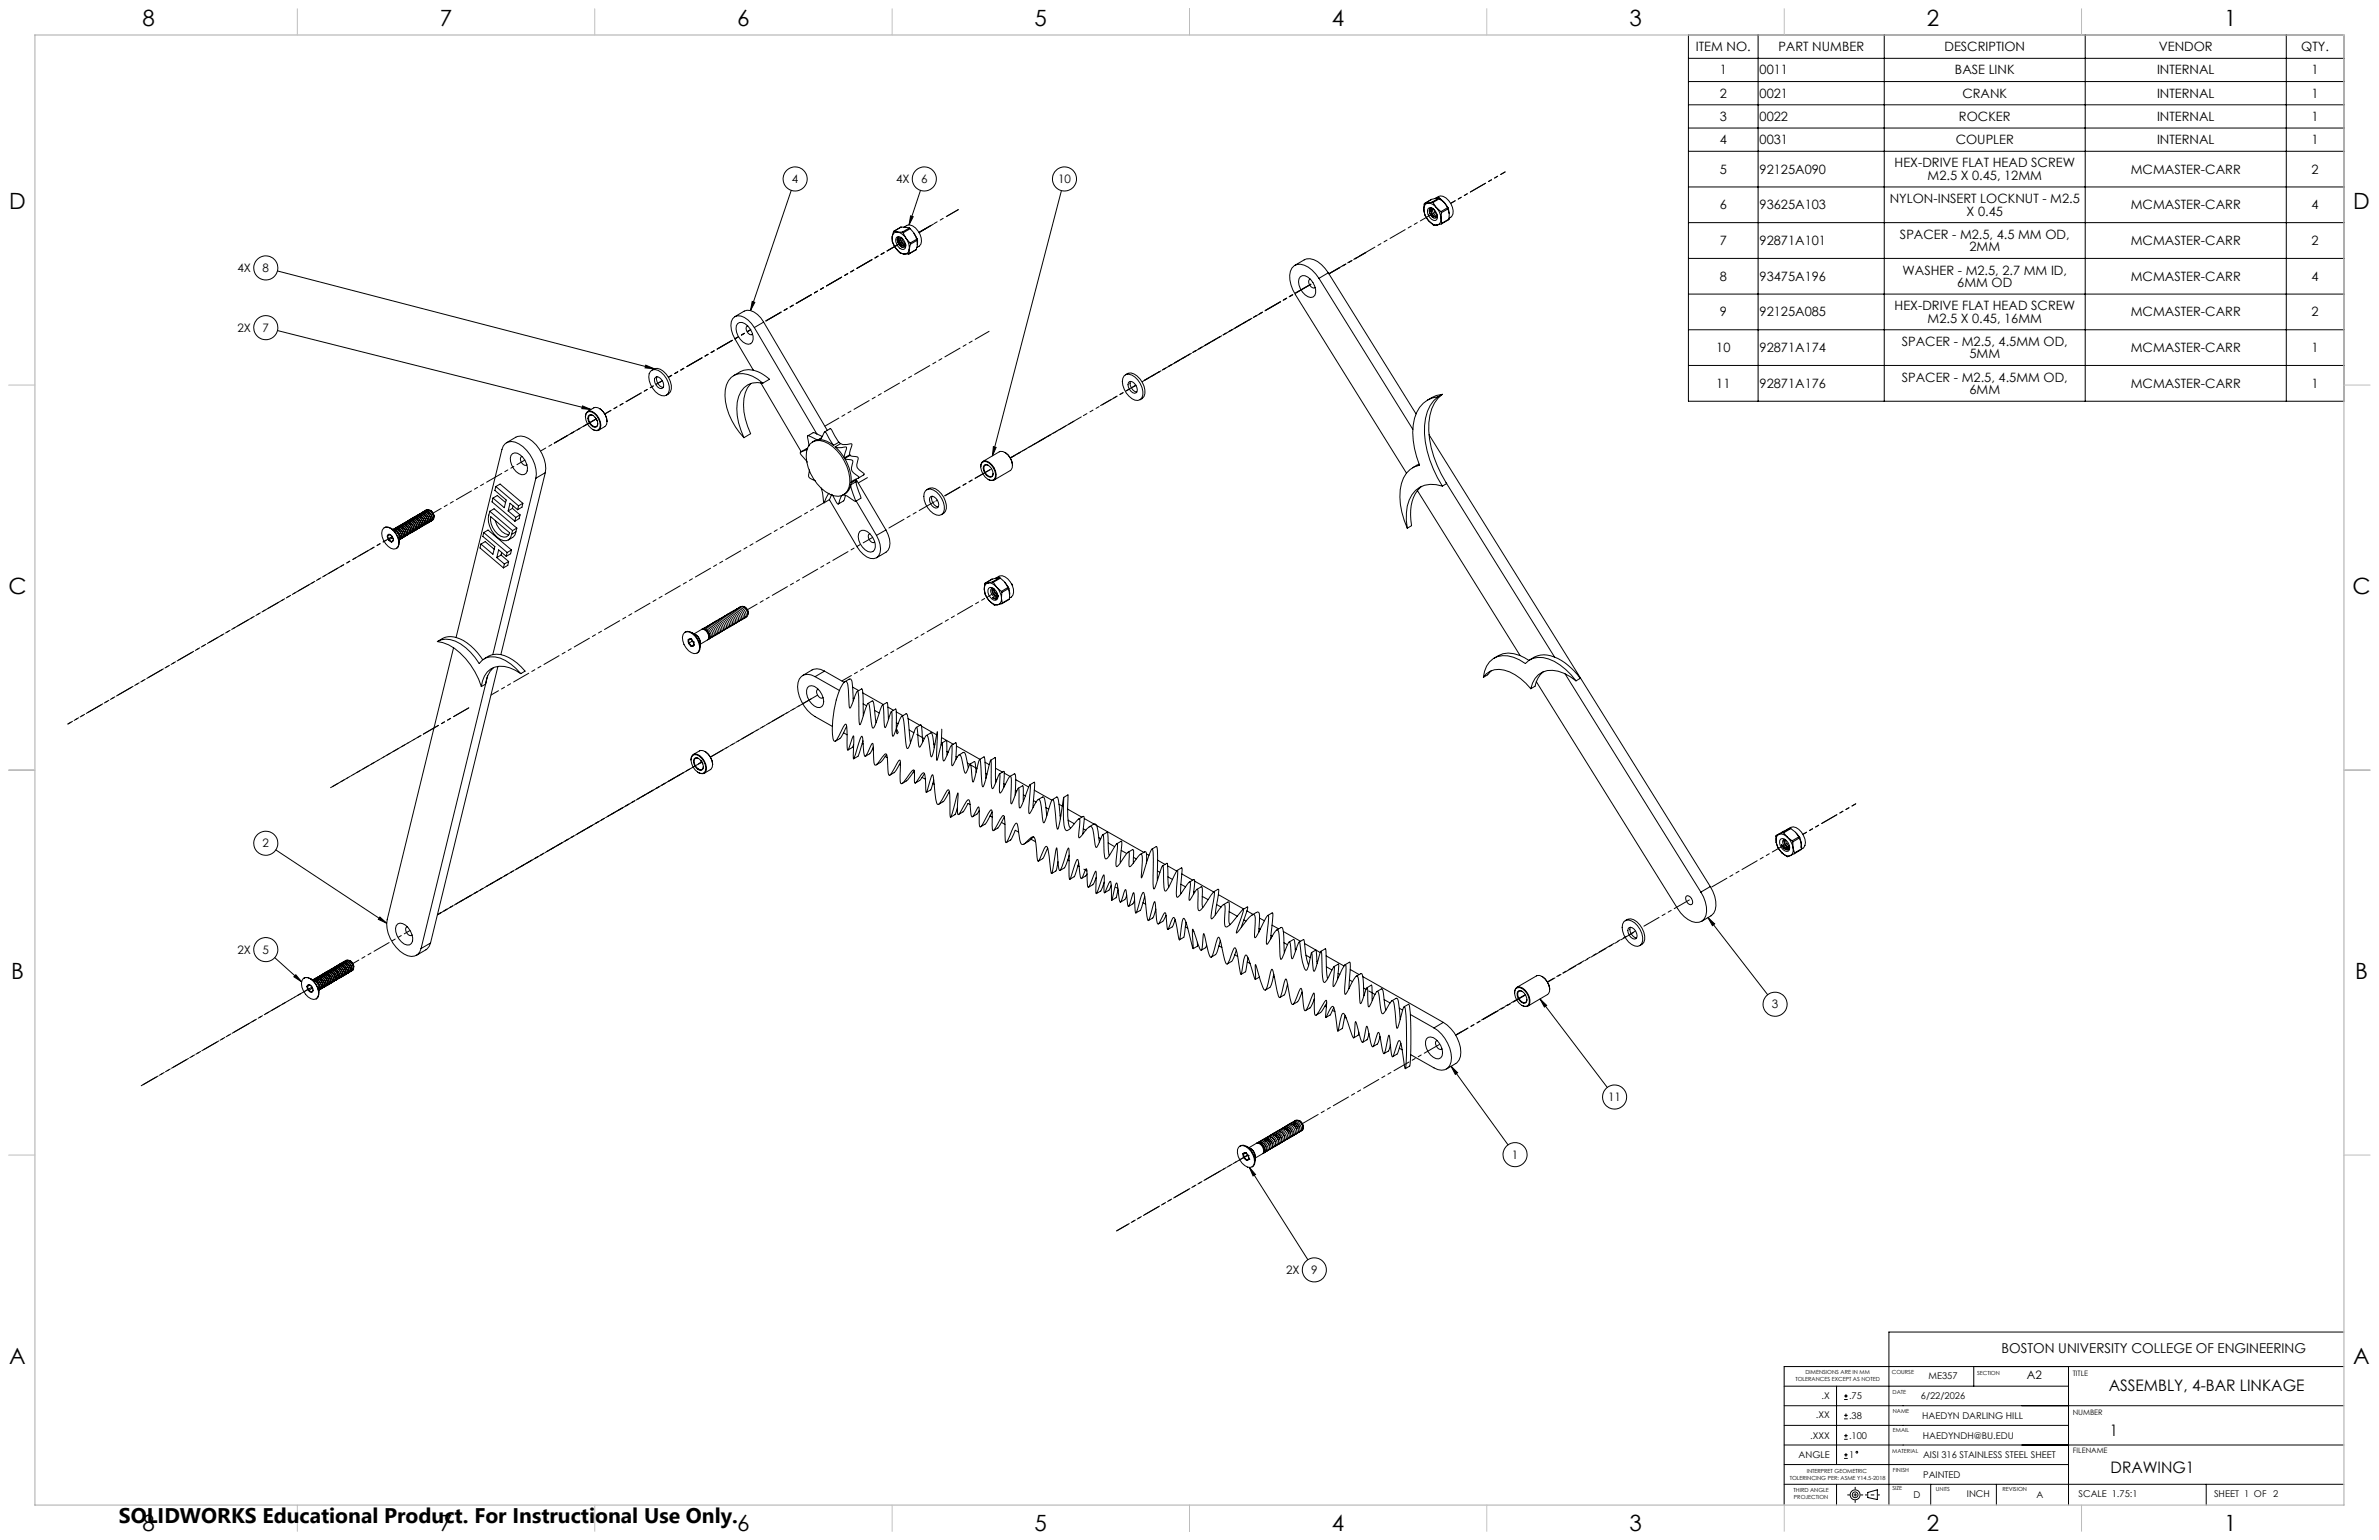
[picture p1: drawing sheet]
<svg xmlns="http://www.w3.org/2000/svg" width="864mm" height="559mm" viewBox="0 0 864 559" stroke-linecap="round" stroke-linejoin="round" font-family="sans-serif">
<defs><g id="words">
<g font-size="8.1">
<text x="51.7" y="9.3">8</text>
<text x="159.7" y="9.3">7</text>
<text x="267.6" y="9.3">6</text>
<text x="375.6" y="9.3">5</text>
<text x="483.5" y="9.3">4</text>
<text x="591.5" y="9.3">3</text>
<text x="699.4" y="9.3">2</text>
<text x="807.4" y="9.3">1</text>
<text x="3.3" y="76">D</text>
<text x="854.2" y="76">D</text>
<text x="3" y="215.7">C</text>
<text x="853.9" y="215.7">C</text>
<text x="4" y="355.4">B</text>
<text x="854.9" y="355.4">B</text>
<text x="3.3" y="495.1">A</text>
<text x="854.2" y="495.1">A</text>
<text x="51.7" y="555.4">8</text>
<text x="159.7" y="555.4">7</text>
<text x="267.6" y="555.4">6</text>
<text x="375.6" y="555.4">5</text>
<text x="483.5" y="555.4">4</text>
<text x="591.5" y="555.4">3</text>
<text x="699.4" y="555.4">2</text>
<text x="807.4" y="555.4">1</text>
</g>
<text font-size="7.7" x="43.2" y="552.5">SOLIDWORKS Educational Product. For Instructional Use Only.</text>
<g font-size="5.8">
<text x="765.5" y="504.9">ASSEMBLY, 4-BAR LINKAGE</text>
<text x="765.9" y="521">1</text>
<text x="766.2" y="534.5">DRAWING1</text>
</g>
<text font-size="4.9" x="726.6" y="491.1">BOSTON UNIVERSITY COLLEGE OF ENGINEERING</text>
<g font-size="4.7">
<text x="615.6" y="18.6">ITEM NO.</text>
<text x="645.6" y="18.6">PART NUMBER</text>
<text x="705.9" y="18.6">DESCRIPTION</text>
<text x="783.7" y="18.6">VENDOR</text>
<text x="835.4" y="18.6">QTY.</text>
<text x="624.3" y="27">1</text>
<text x="638.7" y="27">0011</text>
<text x="709.7" y="27">BASE LINK</text>
<text x="783" y="27">INTERNAL</text>
<text x="839.1" y="27">1</text>
<text x="624.3" y="35.4">2</text>
<text x="638.7" y="35.4">0021</text>
<text x="712.4" y="35.4">CRANK</text>
<text x="783" y="35.4">INTERNAL</text>
<text x="839.1" y="35.4">1</text>
<text x="624.3" y="43.9">3</text>
<text x="638.7" y="43.9">0022</text>
<text x="711.1" y="43.9">ROCKER</text>
<text x="783" y="43.9">INTERNAL</text>
<text x="839.1" y="43.9">1</text>
<text x="624.3" y="52.3">4</text>
<text x="638.7" y="52.3">0031</text>
<text x="709.9" y="52.3">COUPLER</text>
<text x="783" y="52.3">INTERNAL</text>
<text x="839.1" y="52.3">1</text>
<text x="624.3" y="63">5</text>
<text x="638.7" y="63">92125A090</text>
<text x="687.8" y="60.7">HEX-DRIVE FLAT HEAD SCREW</text>
<text x="699.7" y="65.3">M2.5 X 0.45, 12MM</text>
<text x="773.5" y="63">MCMASTER-CARR</text>
<text x="839.1" y="63">2</text>
<text x="624.3" y="76">6</text>
<text x="638.7" y="76">93625A103</text>
<text x="686" y="73.7">NYLON-INSERT LOCKNUT - M2.5</text>
<text x="773.5" y="76">MCMASTER-CARR</text>
<text x="839.1" y="76">4</text>
<text x="713.9" y="78.2">X 0.45</text>
<text x="624.3" y="88.9">7</text>
<text x="638.7" y="88.9">92871A101</text>
<text x="689.7" y="86.7">SPACER - M2.5, 4.5 MM OD,</text>
<text x="773.5" y="88.9">MCMASTER-CARR</text>
<text x="839.1" y="88.9">2</text>
<text x="714.9" y="91.2">2MM</text>
<text x="624.3" y="101.9">8</text>
<text x="638.7" y="101.9">93475A196</text>
<text x="690.7" y="99.6">WASHER - M2.5, 2.7 MM ID,</text>
<text x="773.5" y="101.9">MCMASTER-CARR</text>
<text x="839.1" y="101.9">4</text>
<text x="710.5" y="104.1">6MM OD</text>
<text x="687.8" y="112.6">HEX-DRIVE FLAT HEAD SCREW</text>
<text x="624.3" y="114.8">9</text>
<text x="638.7" y="114.8">92125A085</text>
<text x="699.7" y="117.1">M2.5 X 0.45, 16MM</text>
<text x="773.5" y="114.8">MCMASTER-CARR</text>
<text x="839.1" y="114.8">2</text>
<text x="690.4" y="125.5">SPACER - M2.5, 4.5MM OD,</text>
<text x="623" y="127.8">10</text>
<text x="638.7" y="127.8">92871A174</text>
<text x="714.9" y="130.1">5MM</text>
<text x="773.5" y="127.8">MCMASTER-CARR</text>
<text x="839.1" y="127.8">1</text>
<text x="623" y="140.8">11</text>
<text x="638.7" y="140.8">92871A176</text>
<text x="690.4" y="138.5">SPACER - M2.5, 4.5MM OD,</text>
<text x="714.9" y="143">6MM</text>
<text x="773.5" y="140.8">MCMASTER-CARR</text>
<text x="839.1" y="140.8">1</text>
</g>
<g font-size="4.2">
<text x="287.5" y="66.4">4</text>
<text x="325.3" y="66.6">4X</text>
<text x="334.4" y="66.4">6</text>
<text x="384.1" y="66.4">10</text>
<text x="86.2" y="98.8">4X</text>
<text x="95.3" y="98.7">8</text>
<text x="86.2" y="120.5">2X</text>
<text x="95.3" y="120.4">7</text>
<text x="95.3" y="307.5">2</text>
<text x="86.2" y="346.2">2X</text>
<text x="95.3" y="346.1">5</text>
<text x="643.2" y="365.9">3</text>
<text x="583.8" y="399.6">11</text>
<text x="548.8" y="420.5">1</text>
<text x="466.8" y="462.4">2X</text>
<text x="476" y="462.3">9</text>
<text x="735.8" y="500.3">A2</text>
</g>
<g font-size="3.4">
<text x="700.1" y="500.3">ME357</text>
<text x="661.2" y="507.6">.X</text>
<text x="671.2" y="507.8">.75</text>
<text x="697.3" y="507.6">6/22/2026</text>
<text x="659.2" y="514.6">.XX</text>
<text x="671.2" y="514.8">.38</text>
<text x="697.8" y="514.9">HAEDYN DARLING HILL</text>
<text x="657.1" y="522.1">.XXX</text>
<text x="671.2" y="522.2">.100</text>
<text x="698" y="522.1">HAEDYNDH@BU.EDU</text>
<text x="652.9" y="529">ANGLE</text>
<text x="671.2" y="529.2">1</text>
<text x="698.1" y="529.2">AISI 316 STAINLESS STEEL SHEET</text>
<text x="698.1" y="536.1">PAINTED</text>
<text x="694.6" y="543.4">D</text>
<text x="714" y="543.3">INCH</text>
<text x="739.2" y="543.4">A</text>
<text x="754.5" y="543">SCALE 1.75:1</text>
<text x="803.7" y="543.2">SHEET 1 OF 2</text>
</g>
<g font-size="2.7">
<text x="752.4" y="499.3">TITLE</text>
<text x="752.4" y="513.5">NUMBER</text>
<text x="752.5" y="527.4">FILENAME</text>
</g>
<g font-size="2">
<text x="651.7" y="501.3">TOLERANCES EXCEPT AS NOTED</text>
<text x="655.4" y="498.7">DIMENSIONS ARE IN MM</text>
<text x="686.7" y="498.7">COURSE</text>
<text x="717.7" y="498.8">SECTION</text>
<text x="687" y="505.8">DATE</text>
<text x="687.1" y="512.9">NAME</text>
<text x="687.2" y="519.7">EMAIL</text>
<text x="686.9" y="527.2">MATERIAL</text>
<text x="649.7" y="536.8">TOLERINCING PER: ASME Y14.5-2018</text>
<text x="655.9" y="534.3">INTERPRET GEOMETRIC</text>
<text x="687.2" y="534">FINISH</text>
<text x="651.1" y="541.5">THIRD ANGLE</text>
<text x="651.2" y="544.1">PROJECTION</text>
<text x="686.9" y="540.7">SIZE</text>
<text x="702.7" y="540.9">UNITS</text>
<text x="726.9" y="540.9">REVISION</text>
</g>
</g></defs>
<g fill="none" stroke="#000" stroke-width=".36">
<path d="M612.9 12.7h238v132.9h-238zM638.2 12.7v132.9M684 12.7v132.9M757 12.7v132.9M829.9 12.7v132.9M612.9 21.2h238M612.9 29.6h238M612.9 38h238M612.9 46.5h238M612.9 54.9h238M287.2 69.1l-14.7 43.6M330.6 78.3l.9 .3-1.5 3z"/>
<path d="M334.2 69.1l-4.2 12.5M385.3 69.2l-25 96.2M516.9 76.1a7.1 7.1 0 0 0 1.7 4M516.9 76.1l.4 2 1.3 2M517.1 73.8l-.2 2.3M518.3 73.7a3.7 3.7 0 0 1 3.1 1.6M518.3 73.7a2.1 2.1 0 0 0-1.4 2.4M518.3 73.7l-1.2 .1M518.5 75.6a1.79 1.79 0 0 1 2.5 .9 2.86 2.86 0 0 1 .5 3.2 1.79 1.79 0 0 1-2.5-.9 2.86 2.86 0 0 1-.5-3.2zM519.1 75.7a2.62 2.62 0 0 0 1.4 3.4M519.5 76.4v.4M519.6 72.4l-2.5 1.5"/>
<path d="M519.7 72.4h-.1M519.8 75.8h.5h-.8l-.1 .8M519.8 75.8l-.4 .8M519.8 75.8a1.92 1.92 0 0 0 1.9 2.8 2.01 2.01 0 0 1-2.3-2M519.9 73.3l-1.6 .4M519.9 73.3l.3 .2M520.1 75.8a2.27 2.27 0 0 0 1.7 2.6M520.1 75.7v-.1a.84 .84 0 0 0-1.3 .7l.1 .6a2.41 2.41 0 0 0 2.4 2.2l.5-.7M520.2 73.5l1.2 1.8M520.3 78.1l.5 .5M520.5 76l.3 .9 .9 .9M521 72a3 3 0 0 1 4.9 .8 4.4 4.4 0 0 1 .7 6l-.6 .4"/>
<path d="M521.4 75.3l1.7 1.5M521.4 75.3a6.5 6.5 0 0 1 1.7 3.9M522.4 71.8l.3 .2M522.4 71.8l-2.7 .6M522.4 71.8l-2.5 1.5M522.5 72.3a6.4 6.4 0 0 1 3.5 5.1M522.7 72l1.6 1.4 1.3 1.9M522.7 72l-2.5 1.5M523.1 76.8l.1 .4M523.1 79.2a2.02 2.02 0 0 1-1.4 2.4M523.1 79.2l.3 1.8M523.2 77.2l-.1 2"/>
<path d="M525.6 75.3l.2 .4M525.6 75.3l-2.5 1.5M525.8 75.7l.3 1.6-.1 2.2M525.8 75.7l-2.6 1.5M525.9 79.7l-2.6 1.5M526 79.5l-.1 .2M526 79.5l-2.6 1.5M612.9 67.8h238M100.7 98.3l136.8 35.5M323.9 85.9a5.8 5.8 0 0 0 1.1 4M323.9 85.9v1.8l1.1 2.2M325 89.9a4.7 4.7 0 0 0 3.1 2.2"/>
<path d="M325 89.9l1.8 2 1.3 .2M325.4 86.2a1.66 1.66 0 0 1 2.5 .7 2.52 2.52 0 0 1 .2 3.6 3.2 3.2 0 0 1-2.7-4.3zM325.8 84.2a1.75 1.75 0 0 0-1.9 1.7M325.8 84.2a5 5 0 0 1 3.1 2.3M325.8 84.2h1.7M325.8 84.2l-1.4-.3-.5 2M326.2 86.1a2.52 2.52 0 0 0 1.4 3.6M326.4 87.2l.4 1.1M326.4 87.3l.6 1.2 .8 .7M326.4 87.2a1.91 1.91 0 0 0 2.2 1.9M326.8 88.3l-.8-1.4 .3-.8-.3 .2a1.94 1.94 0 0 0 .5 2.7 1.32 1.32 0 0 0 2.2 .3l.1-.4M326.8 88.3a1.36 1.36 0 0 0 2 .7"/>
<path d="M327.1 86.3a2.12 2.12 0 0 0 1.7 2.6M327.1 82.4l3 .3M327.1 82.4h-.1M327.1 82.4l-2.7 1.5M327.2 86.1a2.03 2.03 0 0 0 1.7 2.8M327.3 86.3h-.6l-.3 .9M327.4 86.4l.4 1.1 .8 .9M327.5 84.2l.3 .3M327.8 84.5l1.1 2M328.1 82.4a2.82 2.82 0 0 1 4.3 .3 6.1 6.1 0 0 1 1.9 5.9l-1.5 1.3M328.9 86.5l1.5 1.7M328.9 86.5a5.9 5.9 0 0 1 1.2 4"/>
<path d="M330.1 90.5a1.69 1.69 0 0 1-2 1.6M330.1 90.5v1.5M330.1 92l-2 .1M330.1 82.7l.3 .3M330.1 82.7l-2.6 1.5M330.4 88.2l.1 .4M330.4 83l1.5 1.7 1.1 2M330.4 83l-2.6 1.5M330.5 88.6l-.4 1.9M331.8 84.7a5.7 5.7 0 0 1 1.1 4.1M332.6 90.5l-2.6 1.6M332.6 90.5l-2.5 1.5"/>
<path d="M333 86.7l.1 .4M333 86.7l-2.6 1.5M333.1 87.1v1.6l-.5 1.8M333.1 87.1l-2.6 1.5M470 96.3l3.4-2a5.2 5.2 0 0 1 6.3 1.7l2.5 3M482.2 99l-3.4 2M482.2 99l31.8 51.2M518.6 80.1a3.7 3.7 0 0 0 3.1 1.5M518.6 80.1l1.9 1.6 1.2-.1M523.4 81v.2l-1.7 .4M612.9 80.8h238M612.9 93.8h238"/>
<path d="M100.7 119.9l113.8 28.7M266.8 114.9l3.4-2a4.4 4.4 0 0 1 4.8 1.2l2.2 2.8M267.8 117.4a2.62 2.62 0 0 1 3.6 .9 5.9 5.9 0 0 1 1.7 5.8 2.16 2.16 0 0 1-3.4 0 6.5 6.5 0 0 1-2.4-5.9zM271.4 118.3h-.2a2.06 2.06 0 0 0 1.8 3.1l.2-.2M273 109.4l1 .3-1.5 3zM273.8 118.9a7.9 7.9 0 0 0-6-4.3 3 3 0 0 0-2.5 3.5l.7 3.3 .8 1.6 6.7 11.3M273.8 118.9l22.7 38.5M277.2 116.9l-3.4 2M277.2 116.9l23.1 39.3M472.1 100.4a2.7 2.7 0 0 1 3.7 1 5.8 5.8 0 0 1 1.5 5.8 2.22 2.22 0 0 1-3.5-.2 6.2 6.2 0 0 1-2.2-5.9zM475.7 101.3l-.3 .1a2.07 2.07 0 0 0 1.9 3l.1-.1M478.8 101a8.7 8.7 0 0 0-7.9-5 3.8 3.8 0 0 0-2.7 3.9 12.6 12.6 0 0 0 2.1 7l40.3 64.8"/>
<path d="M478.8 101l34.1 54.8M612.9 106.7h238M612.9 119.7h238M234.4 132.5l3.1 1.3-3.3-.3zM236.1 134.7a2.73 2.73 0 0 1 3.9 .4 7.1 7.1 0 0 1 2.6 7.5 2.32 2.32 0 0 1-3.6 .4 7.7 7.7 0 0 1-3.3-7.4zM236.6 134.3a2.95 2.95 0 0 1 4.2 .4 7.1 7.1 0 0 1 2.6 7.5l-1.5 1.2M237.9 136.9a1.8 1.8 0 0 1 2.4 1.1 2.42 2.42 0 0 1 .3 2.8 2.67 2.67 0 0 1-3-3.4zM238.5 136.7a3.1 3.1 0 0 0 2.3 3.9M272.6 139.1a11.5 11.5 0 0 0-2.5 10.3l.5 2.6 1.9 5.4-2.4 1.4M273.5 134.3a13.7 13.7 0 0 1 5.8 3.3l-2.4 1.4M273.5 134.3a7.9 7.9 0 0 0-7.2 2M276.2 138.9l14.6 24.9"/>
<path d="M276.9 139a9.9 9.9 0 0 0-10.2-2.9 7.3 7.3 0 0 0-3.5 7.4 23.7 23.7 0 0 0 6.9 15.3M276.9 139a7.3 7.3 0 0 0-9.3 6.9 22.6 22.6 0 0 0 2.5 12.9M408.1 136.4a2.82 2.82 0 0 1 3.9 .4 7 7 0 0 1 2.5 7.5 2.35 2.35 0 0 1-3.6 .4 7.6 7.6 0 0 1-3.3-7.4zM408.5 136a2.98 2.98 0 0 1 4.2 .4 7 7 0 0 1 2.6 7.5l-1.5 1.2M410 138.5a2.7 2.7 0 0 1 2.4 4.1 2.78 2.78 0 0 1-2.8-3.7zM410.4 138.4a3.2 3.2 0 0 0 2.3 3.9M612.9 132.6h238M211.5 147.3l3 1.3-3.3-.3zM212.5 151.1l.2-1 .5-.7a2.71 2.71 0 0 1 3.5 1.3 4.5 4.5 0 0 1 .8 5.3 2.3 2.3 0 0 1-2.3-.1M212.5 151.2v.1M213.1 149.6a2.72 2.72 0 0 1 3.5 1.2 4.3 4.3 0 0 1 .7 5.1 2.72 2.72 0 0 1-3.4-1.2 4.3 4.3 0 0 1-.8-5.1zM213.3 149.3l2.2-1.3a4.3 4.3 0 0 1 4.7 3.8 2.41 2.41 0 0 1-.7 3l-2.2 1.3"/>
<path d="M213.9 150.6a3 3 0 0 1 3 3.9l-.4 .4a2.89 2.89 0 0 1-2.6-4.3zM215.3 150.7h-1.2a2.73 2.73 0 0 0 2.4 4.1l.5-1.1M216 151.4l.8 1.3M216.1 151.5l.6 1.1M217.6 148.2l.1 .1a5.7 5.7 0 0 1 2.6 4.6M296.5 157.4l-1.3-.4-2 1.2M296.5 157.4l2 .9M297 159.6l-2 .8M297 159.6l-3.8-1.4 .5 3.6M297.4 159.6a7.9 7.9 0 0 1 5.2 2M297.4 159.6l.7-.6 1.1-2 .3-.3 3.1 4.9M297.9 159.2l-.5 .4"/>
<path d="M298.2 158.9l-1.2 .7M299.4 156.7l1.9-1.1 .4 .1 2.8 4.8M518.8 157.8l102.1 163.9M522 144a9.8 9.8 0 0 0-8.5 7.8 28.4 28.4 0 0 0 1.8 17 9.2 9.2 0 0 0-7 9 26.6 26.6 0 0 0 2.6 13.9M522 144a14.9 14.9 0 0 0-4.9 13.3 40.8 40.8 0 0 0 6.5 19.1M523.6 143.1a14.7 14.7 0 0 0-4.9 13.1 40.2 40.2 0 0 0 6.4 19.3M523.6 143.1l-2.2 .4-3.2 1.7M523.6 143.1l-1.6 .9M180 176.5l1.5-.9 8.3 7M180 176.5l-.4 1.4 4.2 3.5-.7 2.8-4.1-3.5M180 176.5l8.2 7.1M183.9 160.7l3.4-2.1a5.1 5.1 0 0 1 6 1.5 13.3 13.3 0 0 1 4.6 11.4"/>
<path d="M186.1 164.6a3 3 0 0 1 3.7 1.4 5.4 5.4 0 0 1 1.2 5.7 2.5 2.5 0 0 1-3.6-.6 6.2 6.2 0 0 1-1.9-5.8zM189.5 165.6a1.87 1.87 0 0 0 .9 3.2l.9-.2M194.5 173.5a12.9 12.9 0 0 0-7.5-13.1 3.5 3.5 0 0 0-4.8 2.7l-16.6 68.2M194.5 173.5l-15.6 64M197.9 171.5l-3.4 2M197.9 171.5l-16.1 66M292.7 162.8l-2 1.2M292.9 163.2l-2.3 .9-.1 .3 2.6 3.3M293.2 162.7l-.5 .2M293.8 170.5l-.2 2.6 2.4 1.4M293.9 161.2a5 5 0 0 1 6.8-.2 17.2 17.2 0 0 1 7.8 14.1 4.7 4.7 0 0 1-2.3 4.4 4.7 4.7 0 0 1-5-.1 16.7 16.7 0 0 1-8.4-15.4l.4-1.5zM298.1 177.1l1 5.4 1.9-3.5"/>
<path d="M301.9 179.4l-.8 1.9 10 17.1a7.7 7.7 0 0 0 6.1 4.3 3.1 3.1 0 0 0 2.5-3.5l-.7-3.3-.8-1.6M302.1 179.5l2.1 3.4 1.2-2.8 .5-.5M303.2 162.1l1.8 1.9 1.5 2.2M303.2 162.1a7.2 7.2 0 0 0 3.9 .1l.2 .1-.1 .8a4.5 4.5 0 0 0-.7 3.1M304.5 160.5l.7 .5M304.5 160.5l-1.9 1.1M305.2 161a6.7 6.7 0 0 0 3.8 0l.3 .3-.2 .7a3.9 3.9 0 0 0-.6 3M305.2 161l-2 1.1M306.6 166.4a14.7 14.7 0 0 1 2.3 8.9M306.6 166.4l2.6 .5 .4 .3v.6a3.2 3.2 0 0 0 1.7 4.8l.5 .7-2.3 1.2-.6 .8M307 179.8l-.8 2-1.9 1.1M308.5 165l.1 .2"/>
<path d="M308.5 165l-2 1.2M308.6 165.2l2.7 .6 .2 .8a3.2 3.2 0 0 0 1.7 4.9l.5 .7-2.1 1.3M308.6 165.2l-2 1.2M308.8 175.9a4.8 4.8 0 0 1-2.6 3.6M308.8 175.9l.2 1.2 1.6 4.8-.6-.2a7.2 7.2 0 0 0-3.9-2.1M310.8 174.8l.1 1.2 1.6 4.8-1.9 1.1M310.8 174.8l-2 1.1M310.9 174.1l-.1 .7M310.9 174.1l-2 1.2M310.9 174.1l10.7 18.2M336 178a2.83 2.83 0 0 1 3.9 .5 7.1 7.1 0 0 1 2.6 7.5 2.36 2.36 0 0 1-3.7 .3 7.6 7.6 0 0 1-3.3-7.4zM336.4 177.7a2.98 2.98 0 0 1 4.2 .4 7.1 7.1 0 0 1 2.6 7.5l-1.5 1.2"/>
<path d="M356 169.4a1.81 1.81 0 0 1 2.1-2.1 5.7 5.7 0 0 1 3.5 5.8 1.71 1.71 0 0 1-2.9 .9M356.5 167.9a2.34 2.34 0 0 1 3.3 .8 4.7 4.7 0 0 1 1.1 5.2 2.3 2.3 0 0 1-3.3-.8 4.8 4.8 0 0 1-1.1-5.2zM357.4 168.7a2.91 2.91 0 0 1 2.6 4.3 2.97 2.97 0 0 1-3-3.8zM358.8 168.9l-1.2-.1a2.75 2.75 0 0 0 2.4 4.1l.5-1.1M360.6 162.1l1 .2-1.3 3.1zM364.8 164.1l1.2 1 .7 1.1M366.7 166.2a3.6 3.6 0 0 0-3.9-2.3l-6 3.5M366.7 166.2a3.7 3.7 0 0 1 0 4.5l-5.9 3.5M366.7 166.2l.9 2.7M514.5 178a16.2 16.2 0 0 0-2.1 12.7l-1.5 1M514.5 178l37.3 59.9M515.1 168.4l-2.3 1.3"/>
<path d="M516.1 176.5l-1.6 1.5M523.6 176.4a9.1 9.1 0 0 0-12.7 7.2l-.4 5.2 .4 2.9M525.1 175.5l-1.5 .9M525.1 175.5l39.2 62.9M139.2 191.7a2.72 2.72 0 0 1 3.7 1 5.7 5.7 0 0 1 1.5 5.8 2.24 2.24 0 0 1-3.5-.2 5.1 5.1 0 0 1-1.7-6.6zM139.5 191.5a2.17 2.17 0 0 1 2.6 .3 5.8 5.8 0 0 1 2.4 6.7l-.6 .5M140.6 194.6l.5 1.3M141.1 195.9l1.1 .7M141.2 193.9l-.4 .2-.2 .5M141.2 193.9a2.09 2.09 0 0 1 1.6 2M141.2 193.9l-.6 .7M141.2 193.9l.6 .2"/>
<path d="M141.6 194l-1 .6M141.8 191.6l1.7 1M142.1 194.3l.3 .9M142.4 195.2l.3 .2M142.4 195.2l-1.3 .7M142.7 192.2a2.76 2.76 0 0 1 2.5 3.5l-.3 .2M142.8 195.9l-.2 .6-.4 .1M142.8 195.9l-.6 .7M142.9 191.9a2.48 2.48 0 0 1 2.4 1.1 2.48 2.48 0 0 1 .2 2.5M143.2 192l.2-.3a2.48 2.48 0 0 1 2.6 3.6l.1-.1M143.5 192.7l.9 .8a4.8 4.8 0 0 1 .5 3.4M143.6 191.6a2.45 2.45 0 0 1 2.4 3.6"/>
<path d="M143.6 191.6h-.1M143.8 191.6a1.47 1.47 0 0 1 2.4 .6 1.68 1.68 0 0 1 .1 2.8h-.3M144.1 191.3a2.5 2.5 0 0 1 2.5 3.6h-.1M144.1 191.3h.1M144.3 191.3a1.41 1.41 0 0 1 2.4 .5 1.83 1.83 0 0 1 .2 2.9h-.3M144.6 191a2.47 2.47 0 0 1 2.6 3.5M144.9 191a1.35 1.35 0 0 1 2.3 .4l.4 .5a1.74 1.74 0 0 1-.1 2.4h-.5M145 195.7l.4-.1a2.29 2.29 0 0 0-1-3.4l-1.1-.4-.6 .4a2.72 2.72 0 0 1 2.4 3.6l-.2 .1M145.2 190.6a2.48 2.48 0 0 1 2.5 3.7M145.2 190.6v.1M145.4 190.7l.3-.3a2.57 2.57 0 0 1 2.7 3.3l-.7 .3M145.5 195.5v.1"/>
<path d="M145.7 190.4a2.43 2.43 0 0 1 2.4 1 2.43 2.43 0 0 1 .1 2.6M146.3 190h.1M146.4 190a2.49 2.49 0 0 1 2.4 3.6 2.48 2.48 0 0 0-2.7-3.5l-.2 .3M146.5 190a1.5 1.5 0 0 1 2.5 .6l.4 .6a1.4 1.4 0 0 1-.4 2.2h-.2M146.8 189.7a2.47 2.47 0 0 1 2.6 3.6h-.1M147.1 189.7a1.41 1.41 0 0 1 2.4 .5l.4 .6a1.57 1.57 0 0 1-.3 2.3l-.2-.1M147.2 194.6h-.1M147.4 189.4a2.46 2.46 0 0 1 2.5 3.5v.1M147.6 189.4a1.35 1.35 0 0 1 2.3 .4l.5 .5a1.7 1.7 0 0 1-.1 2.4h-.4M147.9 189.1a2.46 2.46 0 0 1 2.4 1 2.46 2.46 0 0 1 .1 2.6M148.2 189.1a1.64 1.64 0 0 1 2.6 .8 1.41 1.41 0 0 1 .7 1.3 1.41 1.41 0 0 1-1 1.2M148.5 188.7a2.43 2.43 0 0 1 2.4 1 2.43 2.43 0 0 1 .1 2.6h.1"/>
<path d="M149.1 188.4a2.49 2.49 0 0 1 2.5 3.6h-.1a2.45 2.45 0 0 0-.2-2.6 2.45 2.45 0 0 0-2.4-.9l-.2 .3M149.1 188.3l-.1 .1M149.3 188.4a1.5 1.5 0 0 1 2.5 .6 1.65 1.65 0 0 1 0 2.8l-.2-.1M149.6 188.1a2.47 2.47 0 0 1 2.5 3.5h.1M149.8 188.1a1.46 1.46 0 0 1 2.4 .5l.4 .6a1.57 1.57 0 0 1-.2 2.3l-.2-.1M150.1 187.7a2.54 2.54 0 0 1 2.8 3.5l-.2 .1M150.4 187.8v-.1a1.74 1.74 0 0 1 2.7 1 1.33 1.33 0 0 1 .6 1.3 1.33 1.33 0 0 1-1 1.1M150.7 187.4h.1M150.8 187.4a2.5 2.5 0 0 1 2.4 3.6M150.9 187.4a1.64 1.64 0 0 1 2.7 .8 1.41 1.41 0 0 1 .6 1.4 1.41 1.41 0 0 1-1 1.2M151.2 187.1a2.46 2.46 0 0 1 2.4 1 2.46 2.46 0 0 1 .2 2.6h-.1M151.4 187.2a1.54 1.54 0 0 1 2.7 .6 2.04 2.04 0 0 1 .2 2.6"/>
<path d="M151.9 186.8a2.48 2.48 0 0 1 2.4 3.5M151.9 186.7l-.1 .1M152 186.8l.1-.2a2 2 0 0 1 2.8 1.4 1.46 1.46 0 0 1-.3 2.1h-.3M152.4 186.4h-.1M152.4 186.4a2.45 2.45 0 0 1 2.4 3.7M152.6 186.4a1.85 1.85 0 0 1 2.8 1.1 1.54 1.54 0 0 1-.2 2.3h-.3M152.7 191.3h-.1M152.9 186.1a2.45 2.45 0 0 1 2.4 1 2.45 2.45 0 0 1 .1 2.6M153.1 186.2v-.1a1.73 1.73 0 0 1 2.8 1 1.33 1.33 0 0 1 .5 1.3 1.33 1.33 0 0 1-1 1.1M153.5 185.8a2.45 2.45 0 0 1 2.3 1 2.45 2.45 0 0 1 .2 2.6h-.1M153.7 185.8a1.67 1.67 0 0 1 2.7 .8 1.94 1.94 0 0 1 0 2.5l-.4 .1M154 185.5a2.44 2.44 0 0 1 2.4 1 2.44 2.44 0 0 1 .2 2.6h-.1"/>
<path d="M154.2 185.6a1.51 1.51 0 0 1 2.6 .6 1.54 1.54 0 0 1-.1 2.6h-.4M154.6 185.1a2.55 2.55 0 0 1 2.7 3.5M155.3 185a2.4 2.4 0 0 1 2.2 2.7M156.2 185.2l.8 .7 .6 1.5M174.6 197.4l1.5-.9 3.3 2.8M174.6 197.4l-.4 1.4 8.5 7.3M175.6 193.3l1.6-1 8.5 7.3M175.6 193.3l-.3 1.3 4.3 3.7-.7 2.8-4.3-3.7M175.6 193.3l8.5 7.2M177.8 185.5a8.4 8.4 0 0 0 5 10.7 2.34 2.34 0 0 0 2.9-2.3M177.8 185.5l1.6-.9 8.2 7M177.8 185.5l8.3 7"/>
<path d="M178.2 187.5l6.8 5.8a2.02 2.02 0 0 1-3.2 1.3 7.2 7.2 0 0 1-3.6-7.1zM179 180.7l1.5-.9 3 2.6M179 180.7l-.4 1.4 8.3 7M179.8 188.9a6.8 6.8 0 0 0 4.9 5.1M184.5 185.4l2.7 2.3M185.7 199.6l-.4 1.3-1.5 1M185.7 199.6l-1.6 .9M186 184.5l2.8 2.3M186 184.5l-1.5 .9M186.1 192.5l-.4 1.4M186.2 183.6l-.2 .9M187.2 187.7l-.3 1.4"/>
<path d="M187.3 193a3.8 3.8 0 0 1-2.8 2.9M187.3 193l-1.6 .9M187.6 191.6l-.3 1.4M187.6 191.6l-1.5 .9M187.9 185l-2.8-2.4-.6 2.8M188.2 183.6l-.3 1.4M188.8 186.8l-.3 1.4-1.6 .9M188.8 186.8l-1.6 .9M189.8 182.6l-.3 1.4-1.6 1M189.8 182.6l-1.6 1M301.1 181.3l-1.9 1.2M310.8 181.8l7.4 12.5"/>
<path d="M312.1 192.9a2.62 2.62 0 0 1 3.7 .8 5.9 5.9 0 0 1 1.7 5.8 2.12 2.12 0 0 1-3.5 0 5.4 5.4 0 0 1-1.9-6.6zM315.8 193.7h-.2a2.06 2.06 0 0 0 1.8 3.1l.2-.1M321.6 192.3a7.7 7.7 0 0 1 .8 7.3l-.8 .8-3.4 2M321.6 192.3l-3.4 2M337.9 180.2a2.78 2.78 0 0 1 2.7 3.6l-.3 .5a2.7 2.7 0 0 1-2.4-4.1zM338.3 180.1a3.1 3.1 0 0 0 2.3 3.8M180.3 202.3l2.8 2.3M181.9 201.4l2.7 2.3M181.9 201.4l-1.6 .9M182.1 200.4l-.2 1M183.1 204.6l-.4 1.5M183.8 201.9l-2.8-2.4-.7 2.8"/>
<path d="M184.1 200.5l-.3 1.4M184.6 203.7l-.3 1.4-1.6 1M184.6 203.7l-1.5 .9M357.3 213.9a7 7 0 0 0 1.7 4M357.3 213.9l.4 2 1.3 2M357.6 211.7l-.3 2.2M358.7 211.5a2.04 2.04 0 0 0-1.4 2.4M358.7 211.5a3.7 3.7 0 0 1 3.1 1.6M358.7 211.5l-1.1 .2M358.9 213.4a1.79 1.79 0 0 1 2.6 .9 2.86 2.86 0 0 1 .4 3.2 1.72 1.72 0 0 1-2.5-.9 2.85 2.85 0 0 1-.5-3.2zM359 217.9a3.8 3.8 0 0 0 3.2 1.5M359 217.9l1.8 1.6 1.4-.1"/>
<path d="M360.1 210.2l-2.6 1.5M360.1 210.1v.1M360.3 211.1l-1.6 .4M360.3 211.1l.3 .2M360.4 216.9l.1 .1a1.12 1.12 0 0 0 1.7-.9v.3a1.03 1.03 0 0 1-.7 .9 1.03 1.03 0 0 1-1.1-.4zM360.4 216.9l.6 .3 .9-.1M360.5 213.5a1.93 1.93 0 0 0 1.9 2.7M360.5 213.5a1.89 1.89 0 0 0 1.6 2.9M360.6 211.3l1.2 1.8M360.6 213.5h-.6a1.95 1.95 0 0 0 0 2.1 1.95 1.95 0 0 0 2 .9l.2-.5a2.54 2.54 0 0 1-1.5-2.4M360.8 213.6l.3 1.4 1.1 .9M361.4 209.8a2.95 2.95 0 0 1 4.4 .2 6 6 0 0 1 1.9 5.9l-1.3 1.1"/>
<path d="M361.8 213.1l1.7 1.5M361.8 213.1a7.1 7.1 0 0 1 1.7 3.9M362.8 209.6l.3 .2M362.8 209.6l-2.7 .5M362.8 209.6l-2.5 1.5M363.1 209.8l1.6 1.4 1.3 1.9M363.1 209.8l-2.5 1.5M363.5 214.6l.2 .4M363.5 217a2.04 2.04 0 0 1-1.3 2.4M363.5 217l.4 1.8M363.7 215l-.2 2M363.9 218.8l-.1 .2-1.6 .4"/>
<path d="M364.7 211.3a6.6 6.6 0 0 1 1.7 4.3M366 213.1l.2 .4M366 213.1l-2.5 1.5M366.2 213.5l.3 1.6-.1 2.2M366.2 213.5l-2.5 1.5M366.4 217.3l-2.6 1.7M366.4 217.3l-2.5 1.5M367.3 211.9l.3 .5M164.6 235.1l-24.1 98.6a12.9 12.9 0 0 0 7.5 13.1 3.5 3.5 0 0 0 4.9-2.6M165.6 231.3a18.7 18.7 0 0 1 9.6 8.1M165.6 231.3a6.8 6.8 0 0 0-6.6 1.4M178.9 237.5l-3.1 1.5"/>
<path d="M178.9 237.5a10.9 10.9 0 0 1 8.8 3.1l2.9 2.9-1.5 .9M248.5 229.5a2.98 2.98 0 0 1 3.7 1.3 5.6 5.6 0 0 1 1.3 5.8 2.38 2.38 0 0 1-3.6-.5 6.1 6.1 0 0 1-1.9-5.9zM248.6 229.4a2.25 2.25 0 0 1 2.9 .4 5.7 5.7 0 0 1 2.3 6.6l-.7 .6M249.9 232.1h.1M249.9 232.1l.1 1.3M250 233.4h.1M250 233.4l.9 1.1M250.8 231.9l.9 1.1M250.8 231.9h.1M250.8 231.9l-.5-.1-.4 .3M250.8 231.9l-.9 .2M250.8 231.9l.1 .1"/>
<path d="M250.9 234.5h.1M251.1 229.5a4.4 4.4 0 0 1 3.1 5.3M251.2 232.2v.5M251.2 232.7l.6 .6M251.2 232.7l-1.2 .7M251.7 233h.1M251.7 233l.1 1.2M251.8 234.3l-.3 .3-.5-.1M251.8 234.3l-.8 .2M251.8 234.3h.1M251.8 234.2v.1M251.9 233.9l-1 .6"/>
<path d="M251.9 233.6l-.1 .6M252 230l2.6-1.6a2.52 2.52 0 0 1 2.3 3.8l-2.7 1.6M252.3 230.2a3.2 3.2 0 0 1 1.9 3.2M254.8 228.4a2.55 2.55 0 0 1 2.7 3.3l-.5 .3M254.9 228.3a2.49 2.49 0 0 1 2.5 3.6l-.1 .1M255 228.3l.4-.3a2.65 2.65 0 0 1 2.7 3.4l-.6 .3M255.2 228.3a2.63 2.63 0 0 1 2.1 3.3M255.4 228h-.1M255.8 227.9l.2-.3a2.7 2.7 0 0 1 2.6 3.5l-.6 .3M256 227.6l-.1 .1M256.3 227.5l.2-.2a2.69 2.69 0 0 1 2.7 3.4l-.6 .3M256.5 227.3l-.1 .1"/>
<path d="M256.9 227.2l.2-.2a2.69 2.69 0 0 1 2.7 3.4l-.6 .3M257.1 227h-.1M257.4 231.6l-.3 .4M257.4 226.9l.2-.2a2.69 2.69 0 0 1 2.7 3.4l-.6 .3M257.6 226.7h.1M257.9 231.6h-.1M258 226.6l.2-.2a2.65 2.65 0 0 1 2.6 3.4l-.6 .2M258.2 226.3l-.1 .1M258.4 231.2v.1M258.5 226.3l.2-.3a2.74 2.74 0 0 1 2.7 3.4l-.6 .3M258.7 226v.1M259 230.9l-.1 .1"/>
<path d="M259.1 225.9l.2-.2a2.69 2.69 0 0 1 2.6 3.4l-.6 .3M259.3 225.7h-.1M259.6 230.6h-.1M259.6 225.6l.2-.2a2.69 2.69 0 0 1 2.7 3.4l-.6 .3M259.8 225.4h.1M260.1 230.3h-.1M260.2 225.3l.2-.2a2.69 2.69 0 0 1 2.6 3.4l-.6 .3M260.4 225.1h-.1M260.7 230h-.1M260.7 225l.2-.2a2.65 2.65 0 0 1 2.7 3.3l-.6 .3M260.9 224.7v.1M261.2 229.7h.1"/>
<path d="M261.3 224.6l.2-.2a2.7 2.7 0 0 1 2.7 3.4l-.6 .3M261.5 224.4h-.1M261.8 229.3h-.1M261.8 224.3l.2-.2a2.69 2.69 0 0 1 2.7 3.4l-.6 .3M262 224.1h.1M262.3 229h.1M262.4 224l.2-.2a2.69 2.69 0 0 1 2.7 3.4l-.6 .3M262.6 223.8h-.1M262.9 228.7h-.1M262.9 223.7l.2-.3a2.69 2.69 0 0 1 2.7 3.4l-.6 .4M263.1 223.4v.1M263.4 228.4h-.1"/>
<path d="M263.5 223.3l.2-.2a2.69 2.69 0 0 1 2.6 3.4l-.6 .3M263.7 223.1l-.1 .1M264 228l-.1 .1M264.1 223l.1-.2a2.7 2.7 0 0 1 2.7 3.4l-.6 .3M264.2 222.8h.1M264.5 227.7h.1M264.6 222.7l.2-.2a2.7 2.7 0 0 1 2.7 3.4l-.6 .3M264.8 222.5h-.1M265.1 227.4h-.1M265.1 222.4l.2-.3a2.69 2.69 0 0 1 2.7 3.4l-.6 .3M265.4 222.1l-.1 .1M265.6 227v.1"/>
<path d="M265.7 222l.2-.2a2.69 2.69 0 0 1 2.7 3.4l-.6 .3M265.9 221.8l-.1 .1M266.2 226.7l-.1 .1M266.2 221.7l.3-.2a2.73 2.73 0 0 1 2.6 3.4l-.6 .3M266.5 221.5h-.1M266.7 226.4h.1M266.8 221.4l.2-.2a2.47 2.47 0 0 1 2.3 3.7h-.2M267 221.2h-.1M267.3 226.1h-.1M267.4 221.1l.1-.3a2.7 2.7 0 0 1 2.7 3.5l-.6 .2M267.5 220.8v.1M267.8 225.7v.1"/>
<path d="M267.9 220.7l.2-.2a2.73 2.73 0 0 1 2.7 3.4l-.6 .3M268.1 220.5l-.1 .1M268.4 225.4l-.1 .1M268.5 220.4l.1-.2a2.51 2.51 0 0 1 2.4 3.7h-.5M268.7 220.2h-.1M269 225.1h-.1M269.2 220.1a2.27 2.27 0 0 1 2.3 2.9M269.5 224.8h-.1M270.1 224.4l-.1 .1M270.3 220.2l.8 .7 .5 1.6M270.6 224.1l-.1 .1M551.8 237.9l3.2 1.7"/>
<path d="M551.8 237.9a9 9 0 0 0-9.5 .9M564.3 238.4a8.6 8.6 0 0 0-9 1M564.3 238.4a22.7 22.7 0 0 1 9.4 7.7l-1.6 1M176.3 248.2l-23.4 96M176.3 248.2l-1.6 .9M177 245.3l-.7 2.9M179.2 242.2l-1.3 1.4-.9 1.7M180.8 241.8l-24.5 100.4M189.1 244.4a14 14 0 0 0-11.1-6.1l-1.6 .4-1.4 .9-1 1.2a18.3 18.3 0 0 0-10.5-8.7l-1.8-.2-1.5 .3-1.5 .6a17.9 17.9 0 0 1 12.1 8.5l2.9 5.1 1 2.7M189.1 244.4a11.5 11.5 0 0 0-9.5-2.3 7.5 7.5 0 0 0-4.9 7M293.1 249.5a2.3 2.3 0 0 1 3.6 .3 6.3 6.3 0 0 1 2.1 5.8l-.5 .8a2.75 2.75 0 0 1-3.7-1.1 5.6 5.6 0 0 1-1.5-5.8zM295.9 245.5a3.9 3.9 0 0 0-4.5-.4 3.9 3.9 0 0 0-1.9 4.1 13.9 13.9 0 0 0 6.4 10.8l6.3 3.6"/>
<path d="M295.9 245.5l8.8 5M297 250.1l-.2 .1a2.06 2.06 0 0 0 1.8 3.1l.2-.2M299.3 243.5a4.5 4.5 0 0 0-4.5-.4l-3.4 2M299.3 243.5l-3.4 2M299.3 243.5l7.1 4.1M306.5 247.5a.67 .67 0 0 1 .8-.2 .67 .67 0 0 1 .4 .8l.8 8.8 .6-.8 1.9-5 .3-.2 .2 .1 .6 12 .7-1.3 1.6-5 .8-1.5 .4 .9 1 7.6 .3 .5 .2-.1 2.8-7.6 .5-.7 .9 8.2 .5-.7 1.6-5h.3l.4 8.9 .4-.5 2.5-6.4 .5-.4 .3 .3 1 9.4 .6 2 .6-.7 2-5.7 .7-1.3 1 7.1h.3l2-3.9 .6-.2 .5 1.4 .6 5.3 .4 1 .7-1.6 1.5-7.5-.3 10.3 .5-.8 1.5-5.4 .3 6 .4 .5a8.9 8.9 0 0 0 1.9-4l.9-1.7 .2 7.4 1.8-3.2 .8-.7 .6 .8 1 4.7 .5 1.2 .3-.2 1.3-3.1h.3l.9 6.5 .7-1.6 1.3-5.8 .5-.8 .8 9.1 .3 .8 1-2.5 1.9-7.2 .1 8.4 .4 1.9 .4-.2 2.3-5.1-.1 6 .1 .9h.3l3.1-5.6 .5-.4 .3 1.1-.1 8.7 .2 .2 .2-.3 2.3-5.4 .4 7.2 1-1.3 2.7-7.1 .2 1.3a34.3 34.3 0 0 0-.4 9h.2l1.2-2a5 5 0 0 1 2.1-3l.6 1 1.1 7.5 .6-.8 1.1-3.6a6.9 6.9 0 0 1 1.6-4.1l.6 1.2 .8 8.4 .5 1.2a45.9 45.9 0 0 0 2-11l.2-.5a30.1 30.1 0 0 0 .6 11.7l.7 .3 1.7-1.5a6.2 6.2 0 0 1 2.5-2.8l.2 .1 .1 .5-.5 5.5 .2 .8 1-.8 1.9-2.5 1.2-.8 .6 .3a10.6 10.6 0 0 1 1 5.1l.6 2.2 .7-1.1 1.5-3.3 .2-.2 .4 6.4 .2 1.7 .5 .7 1.2-1.1 2-3.6 .9-.8-.5 6.7 .1 1.5 .3 .1 .4-.5 2.9-4.1 1-.7v4.8l.4 .5a5.1 5.1 0 0 0 2.2-2.8l1.3-1.5 .5-.2 .2 .1a30.3 30.3 0 0 1-.1 8.4l.6-1.1a32.1 32.1 0 0 1 3.3-9.3l.4 1.3 .1 13h.4l.4-1 2.1-6.5 .5-.8 .4 7.8 .3 1.3 .4 .1a14.9 14.9 0 0 0 3.1-5.7l1.2-1.8-.5 8.4 .1 1.2 .3 .2a3 3 0 0 0 1.9-2.1l1.6-2.5 1.1-.9 .2 .8-.5 4.6 .1 1.2 2.2-3.4 .7-.5 .2 6.9 .2 .6 .4 .1a17.2 17.2 0 0 0 4.2-5.7l1.1-1.1v1.8l-1 5.5-.1 2.5 .8-.6 3.2-4.2 .7-.4 .2 .3 .1 1.2-.2 4.6 .3 1.9 .7 .1 .8-.6 4.9-5.7 .1 .8-2.5 7.8 2.8-3.4a7.2 7.2 0 0 1 3.5-3.3l.4 .4a10 10 0 0 1 0 4.9l-.1 2.7 .2 .4 1.3-1.9 2.8-5.6 .7-.6 .1 1-.8 8.6 .1 .9 1.8-2.7a3.9 3.9 0 0 1 2.1-2.6l.4 .6 .2 1.2 .4 7.8 .3 1.1 .5-.5 2.5-5.8 .4 .6 .6 5.5 .3-.2 2.2-5.7 .3-.1a32.3 32.3 0 0 0 2.1 10.1h.5l.6-1.4 1.1-4.9 .6 6.2 .2 .5h.3l2.4-7.2 .5 9.3 .5 1.9h.4l.6-.8 2.7-4.8-.3 7.2 .6-.6 1.5-3.2a8.7 8.7 0 0 1 2.2-4.1l.3 .2v1.3l-.2 3.4a14.2 14.2 0 0 0-.2 5.6l.2 .2 .7-.9 3-5.4 .6-.3 .5 1.5 .6 8.4 .4-.2 2.1-5.5 .5 6.9 .9-1.1 1.2-3 1.1-1.5 .5 .9 .7 5.1 .6 2.1 .4-.1 2.9-4.4 .4-.2 .6 1.6 1.1 8.4 .5-1.1 1.7-6.1 .3-.6 .3 .4a100.4 100.4 0 0 1 .2 22.1l-1.5-8.5-.6-1.7h-.2l-.5 .7-1.5 4.5-.4 .7-.4-1-.9-6.9-1.2 5.4-.6 1.3-.6-1.4-1-5.5-.3-.8-.5 .6-1.3 4-.4 .6-.4-.5-1.7-6.9-1.6 5.8-.7-1.3-1.8-6.2-.5 5.5-.3 .4-1.3-3.2a12.9 12.9 0 0 0-2.2-5.6l-.3-.1-.5 .7-1.3 5.8-.8-5.2a6.6 6.6 0 0 0-.9-3.7l-.2-.1a10.3 10.3 0 0 0-2.5 4l.3-5.5-.2-.7a10.7 10.7 0 0 0-2.6 4.1l-1 1.2-.5-.1a8.5 8.5 0 0 1-.2-4.6l-.2-3.3-1.5 3.4a5.3 5.3 0 0 1-1.5 3l-.5-.7-.8-6.8-.3-.6-.8 1.3a10.2 10.2 0 0 1-2.1 4.6l-.5-.2a9.7 9.7 0 0 1-1.1-4.8l-1-4.3-.6 1.2-1.3 5.2-.4 .4-.2-.2a10.2 10.2 0 0 1-1.2-4.7l-1-4.9-.4-.5-1.7 6.5-.6 1.1-.5-.2a37.1 37.1 0 0 1-2.9-8.5l-.3-.6v5.4l-2.2-6.7-.9-2-.4-.2-.7 1.8-1 5.3-1.4-7.6-.7-2h-.4l-.2 .4-1.5 4-.6 1.1-.4 .3-.7-1.4-1.4-6.2-.7-2.1-.6 .5-1.7 5.9-.5 .8-.5-.2-.6-1.7-1.6-6.6-.3 1.9a7.5 7.5 0 0 1-.6 4.1l-.6-.7-2.5-7 .1 7.1-2.1-7.9-1.2-3h-.3l-.4 1.2-1 6.6-1.2-6.1-.8-2.1-.5 .5-1.6 3.9-1-6.1-.7 .6-1.4 3-.4 .4h-.3l-.4-1.5-.6-6.5-1.9 6.2-.5 .6-.5-1.7-.7-6.9-.6-1.6a3.2 3.2 0 0 0-1.1 2.4l-1.5 5.1-.3-.8-.5-6.6-1.1 2.7a2.68 2.68 0 0 1-.9 2.3l-.3-.7-.7-5.4-1.6 4.3-.4 .2-1.3-6.9-.4 .7-1.3 5.6-.5-6.9-.6 .8-1.6 3.4-.1-6.5-.7 1-2.1 5.8-.2-8.2-2.2 5.1-.6 .8-.6-6.7-.3 .2-1 2.5-.6 .8-.4-.8-.6-5.1-.4-1a21.9 21.9 0 0 0-2.6 6.9l-.3 .3-.1-1v-9l-.2-1.4-.6 .9-1.7 5.7-.9 1.5-.6-2.4-.6-5.7-1.5 8.8-.3 .5-1.1-7.6-.6-2.2h-.4l-.3 .3-1.9 4.2-.6 .8-.8-6.5-.5-2.1-.4-.3-.7 .2-2.3 2.2-1.1 .4-.7-1-.7-4.9-.5-1.8-.5 .2-1.3 2.5a9.4 9.4 0 0 1-2 4.3l-.4-.8-.1-6.3-.2-2.3-.3-.4-.4 .2-1.8 3.1a3.3 3.3 0 0 1-1.6 2.2l-.3-.8v-5.7l-.3-1-.5 .3-2.7 5-.8 .8-.4-.6v-5.1l-.3-1.5-2 3.4-.2 .2-.3-.1a9.2 9.2 0 0 1-.6-4.6l-.3-1.3-.4-.2-3.1 5-.6 .3a24.7 24.7 0 0 1 .1-7.6l-.1-.2-2.6 8.8-.3-1.3v-6.8l-.4-1.8-.7 .4-.8 1.4a6.6 6.6 0 0 1-2.3 3.5l-.5-.4a21.7 21.7 0 0 1-1-6.8l-.4-3.2-.2-.4-2.1 6.2-.2 .1a17.9 17.9 0 0 0-.8-7l-.6 .3-2 2.8-.7 .7-.2-4.3-.3-.5a6.6 6.6 0 0 0-2.5 3l-1.7 1.9-.4-.1-.3-1.5 .2-5.6-.3-1.3-.4 .3-2.4 4.2-1 1-.4-.8-.3-5.8-.3-1h-.6l-2.4 3.1-1.1 .8-.4-1-.5-6.9-.4 .3-.9 2a3.6 3.6 0 0 1-1.4 2.5l-.3-.2-.3-1.3-.6-5.8-.6 .7-2.4 7.4-.1-8.3-1.7 4.6-.4 .5-.2-6.8-.4-2.5-.5 .2-.5 .9-2.7 5-.5 .1-.4-.7a34.9 34.9 0 0 1 3.5-20.2zM306.7 247.4l1.6-.9a.8 .8 0 0 1 .9 .1 .8 .8 0 0 1 .1 .9l.4 6.8M309.5 249.3l2.2 1.3M309.7 253.4l.3 .1M311.2 250.9l1.6-1 .2 .2 .3 1.8 .1 7.8M313.2 251.4l7.5 4.3M313.3 255.4l1.3 .7"/>
<path d="M315.1 255.3l1.5-.9 .4 .2 1 7.7M317.5 257.8l1.7 .9M320.4 255.8l1.5-.9 .2 .2 .4 5.9M322.3 256.6l2 1.1M323.6 258.2l1.6-.9 .2 6.6 .3 2.3 .4-.4-.7-1.5M325.3 258.3l2.5 1.4M327.3 259.9l1.7-.9 .4 .5 1.1 10.1M538.5 245.8a7.7 7.7 0 0 1 11-7.3l4.2 2.3a8.3 8.3 0 0 1 10.5-.8 24.5 24.5 0 0 1 7.9 7.1M538.5 245.8a7.2 7.2 0 0 1 9.5-2 21.3 21.3 0 0 1 7.7 6.1M541.4 243.4l-1.4 1.5-1.5 .9M557.7 247.4l-.5 1.6-1.5 .9M557.7 247.4l51.2 82.2a8.6 8.6 0 0 0 7.9 5 3.8 3.8 0 0 0 2.7-3.9 12.6 12.6 0 0 0-2.1-7"/>
<path d="M560.2 243.8a7.7 7.7 0 0 0-2.5 3.6M568.1 244.5l49.3 79.2M572.1 247.1a14.3 14.3 0 0 0-10.4-3.8 7.5 7.5 0 0 0-6 6.6M250.8 275.8a1.85 1.85 0 0 1 2.2-2.1 5.7 5.7 0 0 1 3.3 5.9 1.71 1.71 0 0 1-2.8 .7M251.4 274.2a2.42 2.42 0 0 1 3.3 1 4.5 4.5 0 0 1 1 5.1 2.49 2.49 0 0 1-3.4-1 4.6 4.6 0 0 1-.9-5.1zM251.6 273.8l2.3-1.3a2.72 2.72 0 0 1 3.2 1.2 4.6 4.6 0 0 1 1 5.4l-2.4 1.5M252 275.3l.4-.3a3.1 3.1 0 0 1 2.7 4.2l-.5 .3a3.1 3.1 0 0 1-2.6-4.2zM253.6 275.2l-1-.1a2.05 2.05 0 0 0 .2 3.3 1.5 1.5 0 0 0 2.3 .6l.2-.8M254.4 275.9l.7 1.3M254.5 276l.6 1.1M255.9 272.7a5.9 5.9 0 0 1 2.8 4.7M306.2 265.9l1.3 .7"/>
<path d="M307.3 263.6l-.4 .8a7.6 7.6 0 0 1-2 3.6l-1.6 .9M309.9 270.1a2.53 2.53 0 0 1-2.1 2.1M313 269.7l.3 .2M313.3 268.8l-1.7 5.4-1.7 1.1M316.7 271.9l.3 .2M317 271.1a4.1 4.1 0 0 1-2.9 3.3M321.3 274.5l.8 .4M321.8 273.8a8 8 0 0 1-3.7 3.7M322.5 260.6l.1 .1M325.4 262.3l.6 .3M326.5 277.4l.3 .2M326.8 276.7l-.6 1.1a5.2 5.2 0 0 1-3.2 3.5"/>
<path d="M329.6 260.7l4.3 2.5M330.1 264.9l1.7 1M331.9 279.7l-1.3 1.8a6.3 6.3 0 0 1-3.1 2.8M332.6 263.9l1.6-.9 .2 .2 .6 5.9M332.8 266.5l2.8 1.5M334.5 263.5l5.5 3.1M336.3 266.9l1.6-1 .3 .2 .9 5.2M339 270l.3 .2M341.8 267.6l4.2 2.5M341.8 264.6l-.2 5.8M341.9 269.6l1.7-.9 .2 5.2M343.7 272.7l.5 .2"/>
<path d="M345.4 270.4l1.7-.8-.1 5.9M347.1 274.5l.4 .3M347.2 270.7l8.5 4.8M348.1 274l1.5-1 .7 .3 1.2 5.3M351.2 276.9l3.4 2M352.1 277.2l1.8-.8 .4 3.8M355.6 275.6l1.7-.9 .6 7.7M357.6 276.6l1.5 .9M359.7 275.8l1.6-.9 .2 9.1M361.4 278.8l2.5 1.4M331.5 280.2l.5 .3M334.7 282.1l1.2 .7"/>
<path d="M335.6 280.7l-1.6 2.4-1.7 1M338.6 284.3l.5 .3M338.9 283l-1 3.6-1.6 .9M344.4 287.6l.3 .1M344.6 287.3l-1 1.9a4.9 4.9 0 0 1-2.9 2.7M347.6 293.1l-.9 2.5-1.6 .9M352.1 292l-.7-.5-1.5 2.8-1.9 1.2M355.5 294a3.7 3.7 0 0 1-2.4 2.3M357.8 280.6l.5 .3M359.4 296.1l.8 .4M360.2 294.6l-2.3 4.2-1.9 1.2M361.4 282.7l.4 .3"/>
<path d="M362.8 280.8l1.7-.9-.2 5.9M363.5 298.4l1.3 .8M364.4 284.4l.5 .3M364.6 280.5l2 1.2 1.6-.9M364.6 296.5l-1 1.8a4.9 4.9 0 0 1-3 3.1M368.2 280.8l.3 .1 .2 1-.2 6.6M368.6 286.8l.5 .3M368.7 282.9l4.7 2.7M369.6 286l1.7-.8 .2 5.6M371.5 288.4l.7 .4M373.9 284.8l1.6-.9-.5 9.1M375.1 290.5l1 .5"/>
<path d="M375.5 286.7l6.4 3.7M376.8 290.2l1.6-1a.71 .71 0 0 1 .7 .2 .71 .71 0 0 1 .2 .8l.7 5.8M379.7 293.1l1 .5M382.1 290.1l1.5-.9 .4 .3 .9 7.6M384.4 291.8l1.2 .7M384.8 296l.3 .1M386.1 289.3l1.6-.9a47 47 0 0 0 .5 11.5l.5 .6M387.6 293.6l5.1 2.9M387.7 297.6l2.3 1.3M391.5 297.2l1.7-1 .3 .2-.4 6.2M393.6 297l21.6 12.3M100.1 308.4l40.3 26.6"/>
<path d="M369.8 301.9l-1.3-.6-1.6 3.5-1.6 .9M373.3 305.4l-1.6 .9M374.3 304.5l1.6 .9M375.1 303.6l-1.8 1.7M380.2 307.9l.2 .1M380.3 307.8l-.5 1.2a4.1 4.1 0 0 1-2.9 3.5M384.1 312.7l-.8 3.4-1.6 .9M387.6 312.1l.5 .2M388.1 310.3l-1 3.1a3.1 3.1 0 0 1-2.3 2.4M391.3 314.1l.4 .3M391.6 313.2l-1.6 4.9-1.6 1M393.2 300.7l1 .6"/>
<path d="M393.5 315.4l1 .6M394.6 317.1l-.3 .6-1.7 1.1M395.4 300l1.9-1 .7 .3a14.2 14.2 0 0 1 1.1 6.2M397.9 318.3l-.1 .4a3.8 3.8 0 0 1-2.7 3.2M398.9 304l.7 .3M400.3 302.9l1.7-.9 .3 4.1a8 8 0 0 0 .4 4.4M402.3 305.9l2.3 1.3M405.4 306.2l1.6-1 .2 .2-.5 7.7M407 308.6l2 1.1M409.5 309.2l1.6-.9 .3 .1v4.8M411.4 311.1l1.1 .6M413.9 310.1l1.6-1 .5 .1 .1 4.1"/>
<path d="M416.2 309.8l.9 .5M418.1 308.1l1.6-.9 .3 .3 .1 12M420.2 316l.8 .5M420.2 312.1l2.7 1.6M422 314.2l1.7-.9 .6 8.6M423.9 314.2l3.2 1.9M424 318.2l1.6 .9M427.3 315.8l1.7-.8-.3 9.3M429 317.1l4 2.3M433.7 319.8l6.8 3.8M644.8 305.6a7.6 7.6 0 0 0 2.1 3.9M644.8 303.2v2.4"/>
<path d="M644.8 305.6l.7 2.2 1.4 1.7M645.8 302.8a2.55 2.55 0 0 0-1 2.8M645.8 302.8a3 3 0 0 1 3 1M645.8 302.8l-1 .4M646.4 304.4a2.99 2.99 0 0 1 3.2 3.9l-.3 .5a3 3 0 0 1-3.2-3.9zM646.7 306.5l.6 .7a1.61 1.61 0 0 0 1.8 .5M646.7 306.5a2.91 2.91 0 0 0 2.2 1.8M646.9 309.5a2.91 2.91 0 0 0 3 .9M646.9 309.5l1.9 1.4 1.1-.5M647.2 302.1l-1.4 .7M647.2 302.1l.3 .1M647.3 301.7h.1"/>
<path d="M647.3 301.7l-2.5 1.5M647.5 302.2l1.3 1.6M647.9 304.6a2.02 2.02 0 0 0 1.7 2.8 1.29 1.29 0 0 1-1.2 .9 1.29 1.29 0 0 1-1.2-.9l-.5-.9M648 304.6a2 2 0 0 0 1.6 2.8M648.1 304.7h-.7a2 2 0 0 0 .9 2.8M648.2 304.8a2.45 2.45 0 0 0 1.4 2.2M648.3 307.5l.8 .2M648.3 307.5l1.1 .1M648.6 301.1a3.3 3.3 0 0 1 5.3 .8 5 5 0 0 1 .9 5.7l-.8 .5M648.8 303.8a7.2 7.2 0 0 1 2.1 3.8M648.8 303.8l1.8 1.3M649.7 307.3l-.6 .4"/>
<path d="M649.7 300.6l.4 .1M649.7 300.6l-2.4 1.1M649.7 300.6l-2.5 1.5M650.1 300.7l1.7 1.3 1.3 1.6M650.1 300.7l-2.6 1.5M650.6 305.1l.2 .4M650.8 305.5l.1 2.1M650.9 307.6l.5 1.9M650.9 307.6a2.52 2.52 0 0 1-1 2.8M651.3 309.8l-1.4 .6M651.4 309.5l-.1 .3M652 302.4a6.1 6.1 0 0 1 1.7 5.1"/>
<path d="M653.1 303.6l.2 .4M653.1 303.6l-2.5 1.5M653.3 304l.6 1.9 .1 2.1M653.3 304l-2.5 1.5M654 308l-2.6 1.8M654 308l-2.6 1.5M137.9 332.7l2.5 2.3-3.1-1.4zM144.4 335.2a3.1 3.1 0 0 1 3.8 1.4 5.5 5.5 0 0 1 1.1 5.8 2.46 2.46 0 0 1-3.6-.6 6.1 6.1 0 0 1-1.9-5.9zM147.8 336.3a1.75 1.75 0 0 0 .4 2.9l1 .3 .4-.2M400.8 320.1a5.5 5.5 0 0 1-1.2 3.2l-1.6 .9M403.4 321.2l-.8 1.7-1.6 1.1M405 321.9l.8 .5"/>
<path d="M405.9 322.8l-.7 3-1.6 .9M409 324.8l-.7 1.6-1.5 .9M411.9 326.5l-.2 .4a2.49 2.49 0 0 1-2 2M414.9 327.6l1 .5M415.5 325.3l-1.5 5-1.6 1M419.5 330.2h.1M419.6 329.9l-1.1 3.2-1.6 .9M423.2 332.3h.1M423.3 332.2a4.4 4.4 0 0 1-2.8 3M426.4 334.1l.4 .2M426.6 333.7l-.3 .9a2.92 2.92 0 0 1-2.3 2.7M428.7 320.9l1.7 .9"/>
<path d="M430.3 336.3l.9 .5M430.5 334.6l-.7 5.5-1.7 .9M431.7 320.1l1.9-.9-.4 5.3M433.3 338l.1 .1M433.4 323.5l.3 .2M434.5 322.7l1.6-.9 .3 .1 .2 7.4M436.4 325.3l2.2 1.2M440.6 323.6l1.5-.9 .3 .1-1.2 9.2M441.6 328.2l1.7 .9M442.3 324.6l9.2 5.2M444.1 328.3l1.7-1 .4 .2-.1 6.7 .2 1 .3 .2M446.2 330.8l2.9 1.7"/>
<path d="M451.2 330l1.7-.9-2.3 7.4M451.5 333.8l.8 .5M452.6 330.5l2.3 1.3M454.5 332l2-1.1 .6 .5-.1 6.8M457 336.9l.5 .3M457.2 333.1l1.8 1M461.4 339.4l.5 .3M461.8 335.7l2.3 1.3M461.8 331.3l-1.6 .9M461.8 331.3l.2 .1 .1 .8-.8 8.5M463.4 337.5l1.7-1 .6 .5 .5 8.7M465.8 338l6.3 3.6"/>
<path d="M589.5 334.4a2.83 2.83 0 0 1 3.9 .5 7.1 7.1 0 0 1 2.6 7.5 2.36 2.36 0 0 1-3.7 .3 7.5 7.5 0 0 1-3.3-7.4zM590 334.1a3 3 0 0 1 4.2 .4 7.1 7.1 0 0 1 2.5 7.4l-1.4 1.2M591.4 336.6a2.7 2.7 0 0 1 2.4 4 2.7 2.7 0 0 1-2.4-4zM591.8 336.4a3.1 3.1 0 0 0 2.3 3.9M612.2 325.1a2.05 2.05 0 0 1 1.9 3.1 2.07 2.07 0 0 1-1.9-3.1zM620 333l2.4 2.2-.8 .7zM620 333l21.7 28M620.9 321.7a9.8 9.8 0 0 1 1.2 9.6l-1 1-3.4 2M620.9 321.7l-3.5 2M99.7 347.5l9.8 8.8M107.4 353.7l2.1 2.6-2.8-1.9zM110 355.1a2.66 2.66 0 0 1 3.7 1 5.8 5.8 0 0 1 1.6 5.8 2.2 2.2 0 0 1-3.4-.1 5.3 5.3 0 0 1-1.9-6.7z"/>
<path d="M110.3 354.9a2.11 2.11 0 0 1 2.5 .3 5.9 5.9 0 0 1 2.6 6.6l-.6 .6M111.5 358l.5 1.4M112 359.4l1.1 .6M112 357.3l-.4 .2-.1 .5M112 357.3a2.07 2.07 0 0 1 1.6 2M112 357.3l.7 .2M112 357.3l-.5 .7M112.5 357.4l-1 .6M112.7 355.1a4.2 4.2 0 0 1 3 5.2M112.9 357.7l.4 .9M113.3 358.6l.3 .2M113.3 358.6l-1.3 .8"/>
<path d="M113.6 355.6a2.58 2.58 0 0 1 2.2 3.7M113.6 359.3l-.2 .6-.3 .1M113.6 355.6a1.65 1.65 0 0 1 2.5 .9 2 2 0 0 1 .2 2.5l-.4 .1M113.6 355.6a2.76 2.76 0 0 1 2.4 3.5l-.3 .2M113.6 359.3l-.5 .7M113.8 355.4a2.44 2.44 0 0 1 2.4 1 2.44 2.44 0 0 1 .1 2.6M114.4 355.1a2.46 2.46 0 0 1 2.5 3.5M114.4 355.1a2.53 2.53 0 0 1 2.5 3.6h-.6M114.5 355.2a1.41 1.41 0 0 1 1.4-.6 1.41 1.41 0 0 1 1.2 1 1.7 1.7 0 0 1 .1 2.8h-.3M115 354.7a2.46 2.46 0 0 1 2.5 3.6M115 354.7l-.1 .1M115.2 354.7a1.8 1.8 0 0 1 2.7 1 1.65 1.65 0 0 1-.1 2.4h-.3"/>
<path d="M115.4 355.2l1.3 .8 .5 1M115.6 354.4a2.63 2.63 0 0 1 2.7 3.4l-.3 .2M115.6 354.4h-.1M115.9 359.3h-.1M116 358.5l-.1 .2M116.1 354l-.1 .1a2.63 2.63 0 0 1 2.7 3.4l-.7 .3M116.1 354.1a2.5 2.5 0 0 1 2.5 3.5l-.1 .1M116.6 353.8a2.45 2.45 0 0 1 2.4 .9 2.45 2.45 0 0 1 .2 2.6l-.1 .1a2.45 2.45 0 0 0-2.6-3.6l-.3 .5M116.9 358.6v.1M117.1 354.2l1.2 .8 .6 1.1M117.3 353.6a1.41 1.41 0 0 1 1.4-.6 1.41 1.41 0 0 1 1.1 1l.4 .6a1.46 1.46 0 0 1-.3 2.2h-.2M117.5 358.3l-.1 .1"/>
<path d="M117.8 353.1a2.58 2.58 0 0 1 2.6 3.5l-.2 .1M117.8 353.1h-.1M117.9 353.1a1.8 1.8 0 0 1 2.8 1 1.65 1.65 0 0 1-.2 2.4h-.3M118 358h.1M118.2 353.6l1.2 .7 .5 1.1M118.3 352.8a2.47 2.47 0 0 1 2.5 3.5M118.9 352.4l-.1 .1a2.63 2.63 0 0 1 2.7 3.4l-.7 .3M118.9 352.5a2.47 2.47 0 0 1 2.5 3.5l-.1 .1M119 352.7a1.24 1.24 0 0 1 1.1-.7 1.24 1.24 0 0 1 1.1 .7l.4 .5a1.96 1.96 0 0 1 .2 2.5M119.3 352.1a2.51 2.51 0 0 1 2.6 3.6M119.6 357h.1a2.48 2.48 0 0 0-2.5-3.6v.1a2.53 2.53 0 0 1 2.5 3.5l-.6 .1M119.8 352.6l1.3 .7 .5 1.1"/>
<path d="M120.1 352a1.41 1.41 0 0 1 1.3-.6 1.41 1.41 0 0 1 1.2 1l.4 .6a1.49 1.49 0 0 1-.3 2.2h-.3M120.4 351.5h.1a2.49 2.49 0 0 1 2.5 3.5M120.7 351.5a1.75 1.75 0 0 1 2.8 1 1.58 1.58 0 0 1-.2 2.4h-.3M120.8 356.4h.1M120.9 352l1.3 .7 .5 1.1M121 351.2a2.52 2.52 0 0 1 2.6 3.6M121.6 350.9a2.59 2.59 0 0 1 2.6 3.4l-.7 .2M121.6 350.8a2.47 2.47 0 0 1 2.5 3.6l-.1 .1M121.6 350.8h.1M121.7 351a1.24 1.24 0 0 1 1.1-.7 1.24 1.24 0 0 1 1.2 .8l.4 .5a2 2 0 0 1 .2 2.6h-.4M121.9 355.7h-.1M122.2 350.5h-.1"/>
<path d="M122.2 350.5a2.41 2.41 0 0 1 2.3 1.1 2.41 2.41 0 0 1 .1 2.5M122.4 355.4a2.48 2.48 0 0 0-2.4-3.6l-.1 .1a2.5 2.5 0 0 1 2.5 3.5l-.5 .1M122.8 350.4l.2-.3a1.9 1.9 0 0 1 2.7 1.2 1.54 1.54 0 0 1-.3 2.3h-.2M123 355.1h-.1M123.2 349.9a2.44 2.44 0 0 1 2.4 1 2.44 2.44 0 0 1 .2 2.5M123.5 349.8a1.75 1.75 0 0 1 2.7 1.1 1.62 1.62 0 0 1-.1 2.3h-.3M123.7 350.3l1.2 .8 .5 1M123.8 349.6a2.44 2.44 0 0 1 2.3 1 2.44 2.44 0 0 1 .2 2.6M124.5 349.4a1.24 1.24 0 0 1 1.1-.7 1.24 1.24 0 0 1 1.1 .8 2.18 2.18 0 0 1 .6 3l-.4 .1M124.9 348.9a2.44 2.44 0 0 1 2.3 1 2.44 2.44 0 0 1 .2 2.6M125.2 353.8a2.47 2.47 0 0 0-2.5-3.6 2.5 2.5 0 0 1 2.5 3.6l-.6 .1M125.3 349.4l.9 .3 .9 1.5"/>
<path d="M125.8 353.4l-.1 .1M126.2 348.4a2.33 2.33 0 0 1 2.1 2.8M126.9 352.8a2.45 2.45 0 0 0-2.6-3.6 2.59 2.59 0 0 1 2.7 3.5l-.7 .2M126.9 352.8h-.1M127.1 348.9l.6 .6 .5 1M127.1 348.6l.8 .6 .5 1.6M128.2 352a2.62 2.62 0 0 0-2.7-3.5l-.1 .1a2.53 2.53 0 0 1 2.6 3.6h-.8M156.3 342.2l-.5 1.2-.8 .9-3.8 2.3M156.3 342.2l-3.4 2M434.7 341.9v1.4l-1.6 .9M438 342.7l-.3 1.2-1.6 .9M442.5 343.2l1 .6"/>
<path d="M443 341.3l-1.2 4.2a2.96 2.96 0 0 1-2.1 1.8M448.2 346.5l1.1 .6M448.8 344.8l-.9 2.7a3.4 3.4 0 0 1-2.4 2.3M452.8 349l1 .6M453 347.5l-.8 5.1-1.7 1M457.2 354.5l-1.5 .9M462.2 354.4l.4 .2M462.4 353.6a8.7 8.7 0 0 1-1.5 4.7l-1.5 .9M466.1 342.1l1.3 .7M467.4 357.3l.1 .1M467.4 357.1l-1 3.5-1.8 1.3M468 341.8l1.6-.9 .2 .1 .5 4.3"/>
<path d="M470.2 344.4l.3 .2M471.6 341.8l1.6-.9 .3 .7a33.6 33.6 0 0 0 1.5 8.7M472.7 360l-.4 .9a4.1 4.1 0 0 1-2.9 3.5M473.6 342.4l5.7 3.3M474.1 346.6l1.6 .9M476.1 345.7l1.6-1 .5 4.9M478.1 348.9l.2 .1M479.5 345.2l1.7-.9 .3 7.5 .4 3.3M481.4 346.9l6.5 3.6M481.5 350.8l2 1.2M484.2 350.8l1.7-.9-.4 5.6M485.7 353.2l.7 .4"/>
<path d="M488.2 350.1l1.7-1 .2 .3-.4 9.3M489.9 355.6l1.1 .6M490.1 351.8l3.3 1.8M492.3 354.2l1.9-1 .3 .5 .6 7.6M494.7 354.4l29.2 16.6M495 358.5l.9 .5M496.3 358.4l1.6-.9 .2 5.6M496.9 359.6l2.2 1.3M499.9 359.8l1.6-1 .4 .3 1.2 7.4M550.2 358.8a2.21 2.21 0 0 1 3.3 .7 4.8 4.8 0 0 1 1.3 5.2 2.25 2.25 0 0 1-3.3-.7 4.9 4.9 0 0 1-1.3-5.2zM550.6 358.3l7.1-4.2a2.47 2.47 0 0 1 3.1 1 5.1 5.1 0 0 1 1.3 5.5l-7.5 4.5M550.9 359.9l.4-.4a3.1 3.1 0 0 1 2.8 4.1l-.5 .4a3.1 3.1 0 0 1-2.7-4.1z"/>
<path d="M552.6 359.7l-1.1-.1a2.69 2.69 0 0 0 1.6 4.2l1-.4 .2-.7M559.8 354.3a5.9 5.9 0 0 1 2.7 4.7M472.5 360.3l.2 .1M477 362.8l.1 .1M477.1 362.4l-.1 .4a4.8 4.8 0 0 1-3 3.9M481 365.1l.5 .2M481.6 364l-1.3 2.2a4.5 4.5 0 0 1-2.5 2.1M483.7 366.6l.9 .5M484.2 365.6l-1.3 2.7-1.6 .9M487.2 373.2l-1.5 .9M488.1 369.1l.6 .3M488.3 368.5l-1.1 4.7"/>
<path d="M493.3 374.5l-.3 1.1-1.6 1M496.9 375l-.6 2.3-1.6 .9M500.9 376.3l.1 .1M500.9 376.1l-.3 1.3a2.72 2.72 0 0 1-2.2 2.4M502.5 362.7l2.1 1.2M504.7 379l-.7 2.4-1.6 .9M505.2 363.2l1.8-1 .3 .3 .4 1.2 .6 6.2M508 365.8l1.2 .7M508.5 378.6l-1.2 3.7-1.8 1.1M509.7 365.3l1.6-.9 .2 .2a112.1 112.1 0 0 1 .2 22.3l-1.5 .9M512 368.1l8.6 4.9M517.8 377a2.29 2.29 0 0 1 3.5 .2 6.3 6.3 0 0 1 2.2 5.9l-.5 .7a2.8 2.8 0 0 1-3.7-1 5.8 5.8 0 0 1-1.5-5.8z"/>
<path d="M520.6 373a13.2 13.2 0 0 1 6.1 12.4 3.7 3.7 0 0 1-6.1 2.1l-8.5-4.8M521.7 377.5l-.2 .1a2.06 2.06 0 0 0 1.8 3.1l.2-.1M523.9 371a13.2 13.2 0 0 1 6.3 12.4l-.5 1.2-.8 1-3.8 2.3M523.9 371l-3.3 2M549.8 360.3a1.88 1.88 0 0 1 1.9-2.2 5.3 5.3 0 0 1 3.3 6.7 2.02 2.02 0 0 1-2.5 0M559 362.5l2.4 2.3-.8 .6zM559 362.5l24.5 32.1M508 380.4l1 .5M526.8 386.9l2.3 2.4-.8 .6zM526.8 386.9l20.6 28.5M449.6 416.3a2.4 2.4 0 0 1 3.6 .5 6.2 6.2 0 0 1 2 5.8 2.03 2.03 0 0 1-3.3 .3 5.7 5.7 0 0 1-2.3-6.6zM450.1 415.9a2.34 2.34 0 0 1 3.3 .7 6 6 0 0 1 2 5.9l-.9 .9"/>
<path d="M451.3 418.7h.1M451.3 418.7l.2 1.3M452.1 418.3h.1M452.1 418.3l-.6 .1-.2 .3M452.1 418.3l1 1M452.1 418.3l-.8 .4M452.1 418.3l.3 .2M452.5 416a4.4 4.4 0 0 1 3.1 5.2M452.7 418.7l.1 .5M452.8 419.2l.5 .5M452.8 419.2l-1.3 .8M453.1 419.3l.2 1.3"/>
<path d="M453.1 419.3h.1M453.4 416.5l2.7-1.6a2.52 2.52 0 0 1 2.2 3.7l-2.7 1.6M453.7 416.6l.1 .1a3.1 3.1 0 0 1 1.8 3.2M456.4 414.7h-.1M456.6 414.8l.2-.3a2.61 2.61 0 0 1 2.8 3.3l-.6 .3M456.7 414.8l-.3-.1a2.47 2.47 0 0 1 2.4 3.7 2.48 2.48 0 0 0-2.6-3.6v.1M456.7 414.8a2.49 2.49 0 0 1 1.9 3.6M457 414.4h-.1M457.2 414.3l.5-.3a2.8 2.8 0 0 1 2.5 3.4l-.7 .4M457.5 414.1h-.1M457.8 414.1l.4-.4a2.75 2.75 0 0 1 2.5 3.4l-.7 .3M457.9 414.5a2.3 2.3 0 0 1 1.7 1.7"/>
<path d="M458 413.7v.1M458.3 413.7l.1-.2a2.62 2.62 0 0 1 2.9 3.3l-.7 .3M458.6 413.4h-.1M458.9 413.4l.1-.2a2.42 2.42 0 0 1 2.4 1 2.42 2.42 0 0 1 .1 2.6h-.4M459 413.9a2.17 2.17 0 0 1 1.7 1.6M459.2 413.1h-.1M459.4 413.1l.2-.2a2.6 2.6 0 0 1 2.8 3.2l-.7 .4M459.5 413.6h.1a2.3 2.3 0 0 1 1.7 1.6M459.6 417.9l-.1 .1M459.7 412.8h-.1M460 412.8l.1-.3a2.61 2.61 0 0 1 2.9 3.3l-.8 .3M460.1 413.2a2.2 2.2 0 0 1 1.7 1.7"/>
<path d="M460.1 417.5l-.2 .2M460.3 412.4l-.1 .1M460.5 412.4l.5-.4a2.75 2.75 0 0 1 2.5 3.5l-.7 .3M460.6 417.3l-.1 .1M460.7 417.2l-.1 .1M460.8 412.1v.1M461.1 412.1l.1-.2a2.62 2.62 0 0 1 2.8 3.3l-.7 .3M461.2 412.6a2.17 2.17 0 0 1 1.8 1.6M461.3 416.9l-.3 .2M461.4 411.8h-.1M461.6 411.8l.2-.2a2.61 2.61 0 0 1 2.8 3.2l-.7 .3M461.8 416.6l-.2 .1"/>
<path d="M461.9 411.4v.1M462.2 411.4l.1-.2a2.42 2.42 0 0 1 2.4 1 2.42 2.42 0 0 1 .1 2.6h-.4M462.3 412v-.1a2.3 2.3 0 0 1 1.7 1.7M462.4 416.2l-.3 .2M462.5 411.1l-.1 .1M462.7 411.1l.1-.2a2.61 2.61 0 0 1 2.9 3.3l-.7 .3M462.8 411.6h.1a2.3 2.3 0 0 1 1.7 1.7M462.9 415.9l-.2 .2M463 410.8h.1M463.3 410.8l.4-.4a2.75 2.75 0 0 1 2.5 3.5l-.7 .3M463.3 415.7h-.1M463.4 411.3l1 .5 .7 1.2"/>
<path d="M463.4 415.6l-.1 .1M463.6 410.5h-.1M463.8 410.5l.2-.3a2.58 2.58 0 0 1 2.8 3.4l-.7 .2M464 415.3l-.2 .1M464.1 410.1l-.1 .1M464.4 410.2l.1-.3a2.61 2.61 0 0 1 2.9 3.3l-.7 .3M464.4 415.1h.1M464.5 410.7a2.17 2.17 0 0 1 1.8 1.6M464.6 414.9l-.2 .1M464.7 409.8l-.1 .1M464.9 409.8l.2-.2a2.42 2.42 0 0 1 2.4 1 2.42 2.42 0 0 1 .1 2.6h-.4M465 414.7l-.1 .1"/>
<path d="M465.1 414.6l-.1 .1M465.2 409.5h.1M465.5 409.5l.1-.2a2.4 2.4 0 0 1 2.4 1 2.4 2.4 0 0 1 .1 2.6h-.4M465.5 414.4h.1M465.7 414.3l-.2 .1M465.8 409.2h-.1M466.1 409.2l.4-.4a2.8 2.8 0 0 1 2.5 3.5l-.7 .3M466.1 414.1h-.1M466.2 409.7a2.3 2.3 0 0 1 1.7 1.6M466.2 414l-.1 .1M466.3 408.9h.1M466.6 408.9l.1-.3a2.42 2.42 0 0 1 2.4 1.1 2.42 2.42 0 0 1 .1 2.6l-.4-.1"/>
<path d="M466.7 409.4a2.15 2.15 0 0 1 1.8 1.6M466.8 413.6l-.3 .2M466.9 408.5l-.1 .1M467.1 408.6l.2-.3a2.57 2.57 0 0 1 2.8 3.3l-.7 .3M467.2 413.5h-.1M467.3 409a2.17 2.17 0 0 1 1.7 1.7M467.3 413.3l-.2 .1M467.4 408.2h.1M467.7 408.2l.1-.2a2.61 2.61 0 0 1 2.9 3.3l-.7 .3M467.9 413l-.3 .2M468 407.9h-.1M468.2 407.9l.2-.2a2.42 2.42 0 0 1 2.4 1 2.42 2.42 0 0 1 .1 2.6h-.4"/>
<path d="M468.4 412.7l-.2 .1M468.6 407.6h-.1M468.8 407.6l.5-.4a2.85 2.85 0 0 1 2.5 3.4l-.7 .4M468.9 408.1a2.3 2.3 0 0 1 1.8 1.6M469 412.4l-.2 .1M469.1 407.2l-.1 .1M469.3 407.2l.5-.3a2.8 2.8 0 0 1 2.5 3.4l-.7 .3M469.5 407.7a2.06 2.06 0 0 1 1.7 1.7M469.5 412l-.2 .2M469.7 406.9l-.1 .1M470 407.4a2.17 2.17 0 0 1 1.8 1.6M470.1 411.7l-.2 .2"/>
<path d="M470.2 406.6a2.6 2.6 0 0 1 2.8 3l-.5 .7a2.38 2.38 0 0 0 .1-2.6 2.38 2.38 0 0 0-2.2-1.2l-.5 .4M470.2 406.6h-.1M470.6 411.4l-.2 .2M471 406.5l.7 .1 .8 .8 .6 1.4-.2-.9-1.1-1.2M471.2 411.1l-.2 .1M471.6 410.8l-.1 .1M471.7 410.7l-.1 .1M472.2 410.5l-.1 .1M472.3 410.4l-.2 .1M451.5 420h.1M451.5 420l1 1M452.5 421h.1"/>
<path d="M453.3 420.6l-.2 .3-.6 .1M453.3 420.6h.1M453.3 420.6l-.8 .4M453.3 420.5l-.8 .5M453.4 420.1l-.1 .5M453.5 423.6l2.3 2.6-.9 .5zM453.5 423.6l21.3 33.5M716.5 495.9v7.1M750.9 495.9v50.2M850.9 495.9h-203.2v50.2M850.9 483.3h-165.2v62.8M647.7 510.1h203.2"/>
<path d="M647.7 517.2h103.2M647.7 503h103.2M666.7 503v28.4M669.4 507.8h1.3M669.4 506.6h1.3M669.4 514.8h1.3M669.4 513.6h1.3M670.1 505.9v1.3M670.1 512.9v1.3M647.7 538.6h203.2M647.7 524.3h203.2M647.7 531.4h103.2"/>
<path d="M666.7 538.6v7.5M669.4 522.3h1.3M669.4 520.9h1.3M669.4 529.2h1.3M669.4 527.9h1.3M670.1 520.3v1.3M670.1 527.3v1.3M700.9 538.6v7.5M724.7 538.6v7.5M800.9 538.6v7.5M678 541.5l3.5-.9v3.5l-3.5-.7z"/>
<circle cx="288.6" cy="64.9" r="4.4"/>
<circle cx="335.5" cy="64.9" r="4.4"/>
<circle cx="386.4" cy="64.9" r="4.4"/>
<circle cx="96.5" cy="97.2" r="4.4"/>
<circle cx="96.5" cy="118.9" r="4.4"/>
<circle cx="96.5" cy="306" r="4.4"/>
<circle cx="96.5" cy="344.6" r="4.4"/>
<circle cx="644.4" cy="364.4" r="4.4"/>
<circle cx="586.1" cy="398.1" r="4.4"/>
<circle cx="550" cy="419" r="4.4"/>
<circle cx="477.1" cy="460.8" r="4.4"/>
<circle cx="674.1" cy="526.9" r=".31"/>
<circle cx="673.4" cy="542.4" r="1.03"/>
<circle cx="673.4" cy="542.4" r="1.8"/>
</g>
<path d="M90 371.6l11.7-6.7M101.7 364.9l11.6-6.7" fill="none" stroke="#000" stroke-width=".36" stroke-dasharray="6.3 1.3 1.3 1.3 1.3 1.3" stroke-dashoffset="2.8"/>
<path d="M621.1 322l28-16.2M522.7 378.9l-49.9 28.8M51 394.1l39-22.5" fill="none" stroke="#000" stroke-width=".36" stroke-dasharray="6.3 1.3 1.3 1.3 1.3 1.3" stroke-dashoffset="-.3"/>
<path d="M297.2 252l-39.3 22.7" fill="none" stroke="#000" stroke-width=".36" stroke-dasharray="6.3 1.3 1.3 1.3 1.3 1.3" stroke-dashoffset="-.5"/>
<path d="M254.8 276.5l-96 55.4" fill="none" stroke="#000" stroke-width=".36" stroke-dasharray="6.3 1.3 1.3 1.3 1.3 1.3" stroke-dashoffset="4.9"/>
<path d="M148.9 337.6l-20.8 12" fill="none" stroke="#000" stroke-width=".36" stroke-dasharray="6.3 1.3 1.3 1.3 1.3 1.3" stroke-dashoffset="3.9"/>
<path d="M414.5 138.5l62.2-35.9M414.6 138.5l62.1-35.8M113.3 358.2l-62.3 35.9" fill="none" stroke="#000" stroke-width=".36" stroke-dasharray="6.3 1.3 1.3 1.3 1.3 1.3" stroke-dashoffset="-1"/>
<path d="M347.9 76.1l-14.3 8.2M528.4 375.6l25.4-14.6M528.5 375.6l25.3-14.6" fill="none" stroke="#000" stroke-width=".36" stroke-dasharray="6.3 1.3 1.3 1.3 1.3 1.3" stroke-dashoffset="1.3"/>
<path d="M343.8 78.4l4.1-2.3M336.1 83l-2.5 1.4M337.7 82l-4.1 2.3M338.9 81.3l-5.3 3M240.5 138.1l-.9 .5M412.4 139.8l-.6 .3M314.9 173.3l-3.3 1.9M340.3 181.5l-.6 .3M305.6 247.1l.3-.2M530.5 374.4l-2.1 1.2" fill="none" stroke="#000" stroke-width=".36" stroke-dasharray="6.3 1.3 1.3 1.3 1.3 1.3"/>
<path d="M305.9 246.9l55.8-32.2M441.2 425.9l11.8-6.8" fill="none" stroke="#000" stroke-width=".36" stroke-dasharray="6.3 1.3 1.3 1.3 1.3 1.3" stroke-dashoffset="2.7"/>
<path d="M405.4 446.6l35.8-20.7" fill="none" stroke="#000" stroke-width=".36" stroke-dasharray="6.3 1.3 1.3 1.3 1.3 1.3" stroke-dashoffset="1.5"/>
<path d="M294.4 253.6l-36.5 21.1M240.2 285l14.6-8.5M453 419.1l-47.6 27.5" fill="none" stroke="#000" stroke-width=".36" stroke-dasharray="6.3 1.3 1.3 1.3 1.3 1.3" stroke-dashoffset="1.1"/>
<path d="M567.5 353.1l25.5-14.7" fill="none" stroke="#000" stroke-width=".36" stroke-dasharray="6.3 1.3 1.3 1.3 1.3 1.3" stroke-dashoffset="1.2"/>
<path d="M561.8 356.4l5.7-3.3" fill="none" stroke="#000" stroke-width=".36" stroke-dasharray="6.3 1.3 1.3 1.3 1.3 1.3" stroke-dashoffset="3.3"/>
<path d="M393.3 150.8l19.1-11M673.6 291.7l-19.2 11.1M654.4 302.8l19.2-11.1" fill="none" stroke="#000" stroke-width=".36" stroke-dasharray="6.3 1.3 1.3 1.3 1.3 1.3" stroke-dashoffset="4.8"/>
<path d="M537.8 370.1l15.9-9.2" fill="none" stroke="#000" stroke-width=".36" stroke-dasharray="6.3 1.3 1.3 1.3 1.3 1.3" stroke-dashoffset=".3"/>
<path d="M240.4 138.1l-20.8 12.1M240.5 138.2l-20.9 12M561.8 356.3l31.9-18.5" fill="none" stroke="#000" stroke-width=".36" stroke-dasharray="6.3 1.3 1.3 1.3 1.3 1.3" stroke-dashoffset="3.8"/>
<path d="M328.3 87.4l-51 29.5M152.9 266.8l18-10.4M595.9 336.5l18.2-10.4" fill="none" stroke="#000" stroke-width=".36" stroke-dasharray="6.3 1.3 1.3 1.3 1.3 1.3" stroke-dashoffset="-.9"/>
<path d="M458.1 113.4l-43.5 25.1" fill="none" stroke="#000" stroke-width=".36" stroke-dasharray="6.3 1.3 1.3 1.3 1.3 1.3" stroke-dashoffset="3.4"/>
<path d="M482.4 99.4l13.4-7.8M495.8 91.6l-13.4 7.8" fill="none" stroke="#000" stroke-width=".36" stroke-dasharray="6.3 1.3 1.3 1.3 1.3 1.3" stroke-dashoffset="1.8"/>
<path d="M476.7 102.7l-18.6 10.7" fill="none" stroke="#000" stroke-width=".36" stroke-dasharray="6.3 1.3 1.3 1.3 1.3 1.3" stroke-dashoffset="-1.2"/>
<path d="M526.6 73.8l19.8-11.4M546.4 62.4l-19.8 11.4M77.5 232.2l41.7-24.1" fill="none" stroke="#000" stroke-width=".36" stroke-dasharray="6.3 1.3 1.3 1.3 1.3 1.3" stroke-dashoffset="4.5"/>
<path d="M399.5 147.2l12.8-7.4" fill="none" stroke="#000" stroke-width=".36" stroke-dasharray="6.3 1.3 1.3 1.3 1.3 1.3" stroke-dashoffset="2.1"/>
<path d="M482.4 99.3l38.9-22.4" fill="none" stroke="#000" stroke-width=".36" stroke-dasharray="6.3 1.3 1.3 1.3 1.3 1.3" stroke-dashoffset="-.2"/>
<path d="M389.8 152.9l-23 13.3" fill="none" stroke="#000" stroke-width=".36" stroke-dasharray="6.3 1.3 1.3 1.3 1.3 1.3" stroke-dashoffset="2.6"/>
<path d="M386.4 154.9l-19.6 11.3" fill="none" stroke="#000" stroke-width=".36" stroke-dasharray="6.3 1.3 1.3 1.3 1.3 1.3" stroke-dashoffset="4.6"/>
<path d="M360 170.1l-17.5 10.1" fill="none" stroke="#000" stroke-width=".36" stroke-dasharray="6.3 1.3 1.3 1.3 1.3 1.3" stroke-dashoffset="-.6"/>
<path d="M392.5 151.3l-25.7 14.8" fill="none" stroke="#000" stroke-width=".36" stroke-dasharray="6.3 1.3 1.3 1.3 1.3 1.3" stroke-dashoffset="1"/>
<path d="M340.3 181.4l-18.7 10.8" fill="none" stroke="#000" stroke-width=".36" stroke-dasharray="6.3 1.3 1.3 1.3 1.3 1.3" stroke-dashoffset="-1.3"/>
<path d="M316.8 195l-45.5 26.2" fill="none" stroke="#000" stroke-width=".36" stroke-dasharray="6.3 1.3 1.3 1.3 1.3 1.3" stroke-dashoffset="2.3"/>
<path d="M299.1 182.4l-120.8 69.8M120 285.8l32.9-19" fill="none" stroke="#000" stroke-width=".36" stroke-dasharray="6.3 1.3 1.3 1.3 1.3 1.3" stroke-dashoffset="3.2"/>
<path d="M170.9 256.4l-50.9 29.4" fill="none" stroke="#000" stroke-width=".36" stroke-dasharray="6.3 1.3 1.3 1.3 1.3 1.3" stroke-dashoffset="-.8"/>
<path d="M359 120.2l-59.5 34.4" fill="none" stroke="#000" stroke-width=".36" stroke-dasharray="6.3 1.3 1.3 1.3 1.3 1.3" stroke-dashoffset=".5"/>
<path d="M272.5 119.6l-29.9 17.3M272.5 119.6l-29.8 17.3M142.4 194.7l-117.8 68" fill="none" stroke="#000" stroke-width=".36" stroke-dasharray="6.3 1.3 1.3 1.3 1.3 1.3" stroke-dashoffset="5"/>
<path d="M216.5 152l-15.3 8.8M201.2 160.8l15.2-8.8" fill="none" stroke="#000" stroke-width=".36" stroke-dasharray="6.3 1.3 1.3 1.3 1.3 1.3" stroke-dashoffset=".7"/>
<path d="M119.2 208.1l23.2-13.4" fill="none" stroke="#000" stroke-width=".36" stroke-dasharray="6.3 1.3 1.3 1.3 1.3 1.3" stroke-dashoffset="2.5"/>
<path d="M24.6 262.7l52.9-30.5" fill="none" stroke="#000" stroke-width=".36" stroke-dasharray="6.3 1.3 1.3 1.3 1.3 1.3" stroke-dashoffset="4.4"/>
<path d="M216.5 152l-20.3 11.6" fill="none" stroke="#000" stroke-width=".36" stroke-dasharray="6.3 1.3 1.3 1.3 1.3 1.3" stroke-dashoffset="4.2"/>
<path d="M190.5 166.9l-33.3 19.3" fill="none" stroke="#000" stroke-width=".36" stroke-dasharray="6.3 1.3 1.3 1.3 1.3 1.3" stroke-dashoffset="3"/>
<path d="M158.8 331.9l81.4-46.9" fill="none" stroke="#000" stroke-width=".36" stroke-dasharray="6.3 1.3 1.3 1.3 1.3 1.3" stroke-dashoffset=".6"/>
<path d="M670.6 542.4h5.7M673.4 545.3v-5.8" fill="none" stroke="#000" stroke-width=".36" stroke-dasharray="15.2 1.3 1.3 1.3" stroke-dashoffset="14.3" stroke-linecap="butt"/>
<path d="M677 542.4h5.4" fill="none" stroke="#000" stroke-width=".36" stroke-dasharray="15.2 1.3 1.3 1.3" stroke-dashoffset="14.5" stroke-linecap="butt"/>
<g fill="none" stroke="#c0c0c0" stroke-width=".36">
<path d="M107.9 3.2v9.5M215.9 3.2v9.5M323.8 3.2v9.5M431.8 3.2v9.5M539.7 3.2v9.5M647.7 3.2v9.5M755.6 3.2v9.5M3.1 139.7h9.6M850.9 139.7h9.5M3.1 279.4h9.6M850.9 279.4h9.5M3.1 419.1h9.6"/>
<path d="M850.9 419.1h9.5M107.9 546.1v9.6M215.9 546.1v9.6M323.8 546.1v9.6M431.8 546.1v9.6M539.7 546.1v9.6M647.7 546.1v9.6M755.6 546.1v9.6"/>
</g>
<path d="M12.7 12.7h838.2v533.4h-838.2z" fill="none" stroke="#c0c0c0" stroke-width=".5"/>
<path d="M273 109.4l1 .3-1.5 3zM330.6 78.3l.9 .3-1.5 3zM360.6 162.1l1 .2-1.3 3.1zM620 333l2.4 2.2-.8 .7zM559 362.5l2.4 2.3-.8 .6zM526.8 386.9l2.3 2.4-.8 .6zM107.4 353.7l2.1 2.6-2.8-1.9zM137.9 332.7l2.5 2.3-3.1-1.4zM211.5 147.3l3 1.3-3.3-.3zM453.5 423.6l2.3 2.6-.9 .5zM234.4 132.5l3.1 1.3-3.3-.3z" fill="#000"/>
<use href="#words"/>
</svg>
